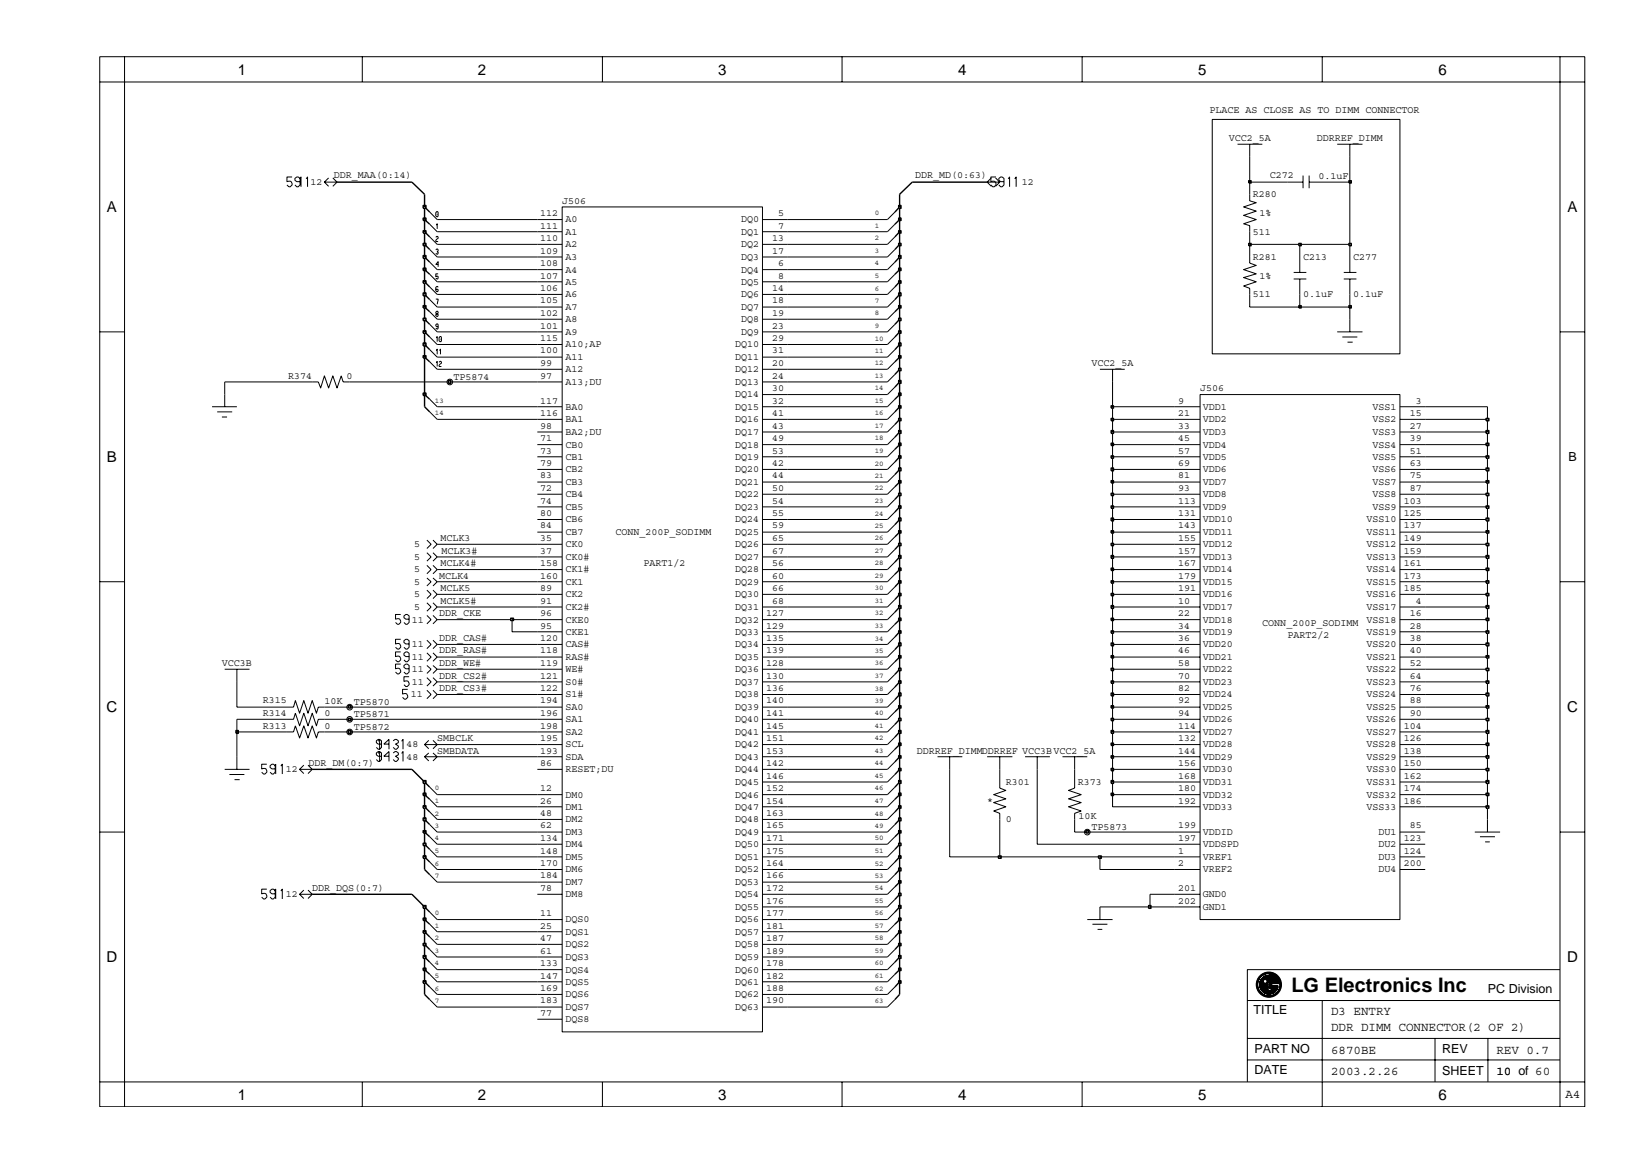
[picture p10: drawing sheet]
<svg xmlns="http://www.w3.org/2000/svg" width="297mm" height="210mm" viewBox="0 0 297 210" stroke-linecap="round" stroke-linejoin="round" font-family="sans-serif">
<defs><g id="words">
<text font-size="3.6" x="233.6" y="179.6">LG Electronics Inc</text>
<g font-size="2.7">
<text x="43" y="13.5">1</text>
<text x="86.5" y="13.5">2</text>
<text x="129.9" y="13.5">3</text>
<text x="173.3" y="13.5">4</text>
<text x="216.8" y="13.5">5</text>
<text x="260.2" y="13.5">6</text>
<text x="19.3" y="38.4">A</text>
<text x="283.6" y="38.4">A</text>
<text x="19.3" y="83.6">B</text>
<text x="19.3" y="128.9">C</text>
<text x="283.5" y="128.9">C</text>
<text x="19.3" y="174.1">D</text>
<text x="283.5" y="174.1">D</text>
<text x="43" y="199">1</text>
<text x="86.5" y="199">2</text>
<text x="129.9" y="199">3</text>
<text x="173.3" y="199">4</text>
<text x="216.8" y="199">5</text>
<text x="260.2" y="199">6</text>
</g>
<g font-size="2.3">
<text x="283.7" y="83.5">B</text>
<text x="269.2" y="179.6">PC Division</text>
<text x="226.7" y="183.5">TITLE</text>
<text x="240.8" y="183.6">D3 ENTRY</text>
<text x="226.9" y="190.5">PART NO</text>
<text x="240.8" y="186.6">DDR DIMM CONNECTOR(2 OF 2)</text>
<text x="240.8" y="190.7">6870BE</text>
<text x="260.9" y="190.5">REV</text>
<text x="270.7" y="190.7">REV 0.7</text>
<text x="226.9" y="194.3">DATE</text>
<text x="240.8" y="194.6">2003.2.26</text>
<text x="260.9" y="194.5">SHEET</text>
<text x="270.7" y="194.6">10 of 60</text>
<text x="283.2" y="198.7">A4</text>
</g>
<g font-size="1.8">
<text x="218.8" y="20.5">PLACE AS CLOSE AS TO DIMM CONNECTOR</text>
<text x="222.3" y="25.5">VCC2_5A</text>
<text x="238.2" y="25.5">DDRREF_DIMM</text>
<text x="56.2" y="33.5">12</text>
<text x="60.4" y="32.3">DDR_MAA(0:14)</text>
<text x="165.5" y="32.3">DDR_MD(0:63)</text>
<text x="184.8" y="33.5">12</text>
<text x="226.7" y="35.7">R280</text>
<text x="229.7" y="32.3">C272</text>
<text x="238.5" y="32.4">0.1uF</text>
<text x="97.7" y="39.1">112</text>
<text x="97.7" y="41.3">111</text>
<text x="101.7" y="36.8">J506</text>
<text x="102.3" y="40.2">A0</text>
<text x="134.1" y="40.2">DQ0</text>
<text x="140.7" y="39.1">5</text>
<text x="140.7" y="41.3">7</text>
<text x="227.8" y="39.1">1%</text>
<text x="97.7" y="43.6">110</text>
<text x="97.7" y="45.9">109</text>
<text x="102.3" y="42.4">A1</text>
<text x="102.3" y="44.7">A2</text>
<text x="102.3" y="47">A3</text>
<text x="134.1" y="47">DQ3</text>
<text x="134.1" y="42.5">DQ1</text>
<text x="134.1" y="44.7">DQ2</text>
<text x="139.7" y="45.9">17</text>
<text x="139.7" y="43.6">13</text>
<text x="226.7" y="47">R281</text>
<text x="226.7" y="42.5">511</text>
<text x="235.7" y="47">C213</text>
<text x="244.8" y="47">C277</text>
<text x="97.7" y="48.1">108</text>
<text x="97.7" y="50.4">107</text>
<text x="97.7" y="52.7">106</text>
<text x="102.3" y="53.8">A6</text>
<text x="102.3" y="49.3">A4</text>
<text x="102.3" y="51.5">A5</text>
<text x="134.1" y="53.8">DQ6</text>
<text x="134.1" y="49.3">DQ4</text>
<text x="134.1" y="51.5">DQ5</text>
<text x="139.7" y="52.7">14</text>
<text x="140.7" y="48.1">6</text>
<text x="140.7" y="50.4">8</text>
<text x="226.7" y="53.7">511</text>
<text x="227.8" y="50.4">1%</text>
<text x="235.7" y="53.7">0.1uF</text>
<text x="244.8" y="53.7">0.1uF</text>
<text x="97.7" y="54.9">105</text>
<text x="97.7" y="57.2">102</text>
<text x="97.7" y="59.5">101</text>
<text x="102.3" y="56.1">A7</text>
<text x="102.3" y="58.3">A8</text>
<text x="134.1" y="56.1">DQ7</text>
<text x="134.1" y="58.3">DQ8</text>
<text x="139.7" y="59.5">23</text>
<text x="139.7" y="54.9">18</text>
<text x="139.7" y="57.2">19</text>
<text x="97.7" y="61.8">115</text>
<text x="97.7" y="64">100</text>
<text x="102.3" y="60.6">A9</text>
<text x="102.3" y="62.9">A10;AP</text>
<text x="102.3" y="65.1">A11</text>
<text x="133" y="62.9">DQ10</text>
<text x="133" y="65.1">DQ11</text>
<text x="134.1" y="60.6">DQ9</text>
<text x="139.7" y="61.8">29</text>
<text x="139.7" y="64">31</text>
<text x="52.1" y="68.5">R374</text>
<text x="62.7" y="68.5">0</text>
<text x="82.1" y="68.8">TP5874</text>
<text x="97.7" y="66.2">99</text>
<text x="97.7" y="68.5">97</text>
<text x="102.3" y="67.3">A12</text>
<text x="102.3" y="69.6">A13;DU</text>
<text x="133" y="67.3">DQ12</text>
<text x="133" y="69.6">DQ13</text>
<text x="133" y="71.9">DQ14</text>
<text x="139.7" y="66.2">20</text>
<text x="139.7" y="68.5">24</text>
<text x="139.7" y="70.7">30</text>
<text x="197.5" y="66.2">VCC2_5A</text>
<text x="217.1" y="70.8">J506</text>
<text x="97.7" y="73">117</text>
<text x="97.7" y="75.3">116</text>
<text x="97.7" y="77.6">98</text>
<text x="102.3" y="74.1">BA0</text>
<text x="102.3" y="76.4">BA1</text>
<text x="133" y="74.1">DQ15</text>
<text x="133" y="76.4">DQ16</text>
<text x="139.7" y="73">32</text>
<text x="139.7" y="75.3">41</text>
<text x="139.7" y="77.6">43</text>
<text x="213.1" y="77.6">33</text>
<text x="213.1" y="73">9</text>
<text x="213.1" y="75.3">21</text>
<text x="217.6" y="74.1">VDD1</text>
<text x="217.6" y="76.4">VDD2</text>
<text x="248.3" y="76.4">VSS2</text>
<text x="248.3" y="74.1">VSS1</text>
<text x="255.1" y="75.3">15</text>
<text x="255.1" y="77.6">27</text>
<text x="256.1" y="73">3</text>
<text x="97.7" y="79.8">71</text>
<text x="97.7" y="82.1">73</text>
<text x="102.3" y="78.7">BA2;DU</text>
<text x="102.3" y="81">CB0</text>
<text x="102.3" y="83.2">CB1</text>
<text x="133" y="78.7">DQ17</text>
<text x="133" y="81">DQ18</text>
<text x="133" y="83.2">DQ19</text>
<text x="139.7" y="79.8">49</text>
<text x="139.7" y="82.1">53</text>
<text x="213.1" y="79.8">45</text>
<text x="213.1" y="82.1">57</text>
<text x="217.6" y="78.7">VDD3</text>
<text x="217.6" y="81">VDD4</text>
<text x="217.6" y="83.2">VDD5</text>
<text x="248.3" y="81">VSS4</text>
<text x="248.3" y="83.2">VSS5</text>
<text x="248.3" y="78.7">VSS3</text>
<text x="255.1" y="79.8">39</text>
<text x="255.1" y="82.1">51</text>
<text x="97.7" y="84.4">79</text>
<text x="97.7" y="86.6">83</text>
<text x="97.7" y="88.8">72</text>
<text x="102.3" y="85.5">CB2</text>
<text x="102.3" y="87.7">CB3</text>
<text x="102.3" y="89.9">CB4</text>
<text x="133" y="90">DQ22</text>
<text x="133" y="85.5">DQ20</text>
<text x="133" y="87.7">DQ21</text>
<text x="139.7" y="84.4">42</text>
<text x="139.7" y="86.6">44</text>
<text x="139.7" y="88.8">50</text>
<text x="213.1" y="84.4">69</text>
<text x="213.1" y="86.6">81</text>
<text x="213.1" y="88.8">93</text>
<text x="217.6" y="85.5">VDD6</text>
<text x="217.6" y="87.7">VDD7</text>
<text x="217.6" y="89.9">VDD8</text>
<text x="248.3" y="85.5">VSS6</text>
<text x="248.3" y="87.7">VSS7</text>
<text x="248.3" y="90">VSS8</text>
<text x="255.1" y="84.4">63</text>
<text x="255.1" y="86.6">75</text>
<text x="255.1" y="88.8">87</text>
<text x="97.7" y="91.1">74</text>
<text x="97.7" y="93.4">80</text>
<text x="97.7" y="95.6">84</text>
<text x="102.3" y="92.2">CB5</text>
<text x="102.3" y="94.5">CB6</text>
<text x="133" y="92.2">DQ23</text>
<text x="133" y="94.5">DQ24</text>
<text x="139.7" y="91.1">54</text>
<text x="139.7" y="93.4">55</text>
<text x="139.7" y="95.6">59</text>
<text x="213.1" y="91.1">113</text>
<text x="213.1" y="93.4">131</text>
<text x="213.1" y="95.6">143</text>
<text x="217.6" y="92.2">VDD9</text>
<text x="217.6" y="94.5">VDD10</text>
<text x="247.2" y="94.5">VSS10</text>
<text x="248.3" y="92.2">VSS9</text>
<text x="254" y="91.1">103</text>
<text x="254" y="93.4">125</text>
<text x="254" y="95.6">137</text>
<text x="74.9" y="99">5</text>
<text x="74.9" y="101.3">5</text>
<text x="79.7" y="97.9">MCLK3</text>
<text x="79.9" y="100.2">MCLK3#</text>
<text x="97.7" y="100.2">37</text>
<text x="97.7" y="97.9">35</text>
<text x="102.3" y="99">CK0</text>
<text x="102.3" y="101.3">CK0#</text>
<text x="102.3" y="96.8">CB7</text>
<text x="111.3" y="96.8">CONN_200P_SODIMM</text>
<text x="133" y="96.8">DQ25</text>
<text x="133" y="99">DQ26</text>
<text x="133" y="101.3">DQ27</text>
<text x="139.7" y="97.9">65</text>
<text x="139.7" y="100.2">67</text>
<text x="213.1" y="97.9">155</text>
<text x="213.1" y="100.2">157</text>
<text x="217.6" y="96.8">VDD11</text>
<text x="217.6" y="99">VDD12</text>
<text x="217.6" y="101.3">VDD13</text>
<text x="247.2" y="96.8">VSS11</text>
<text x="247.2" y="99">VSS12</text>
<text x="247.2" y="101.3">VSS13</text>
<text x="254" y="97.9">149</text>
<text x="254" y="100.2">159</text>
<text x="74.9" y="103.6">5</text>
<text x="74.9" y="105.8">5</text>
<text x="79.4" y="104.7">MCLK4</text>
<text x="79.7" y="102.4">MCLK4#</text>
<text x="79.7" y="107">MCLK5</text>
<text x="97.7" y="104.7">160</text>
<text x="97.7" y="102.4">158</text>
<text x="97.7" y="107">89</text>
<text x="102.3" y="105.8">CK1</text>
<text x="102.3" y="103.6">CK1#</text>
<text x="116.4" y="102.5">PART1/2</text>
<text x="133" y="103.6">DQ28</text>
<text x="133" y="105.8">DQ29</text>
<text x="139.7" y="102.4">56</text>
<text x="139.7" y="104.7">60</text>
<text x="139.7" y="107">66</text>
<text x="213.1" y="102.4">167</text>
<text x="213.1" y="104.7">179</text>
<text x="213.1" y="107">191</text>
<text x="217.6" y="103.6">VDD14</text>
<text x="217.6" y="105.8">VDD15</text>
<text x="247.2" y="103.6">VSS14</text>
<text x="247.2" y="105.8">VSS15</text>
<text x="254" y="102.4">161</text>
<text x="254" y="104.7">173</text>
<text x="254" y="107">185</text>
<text x="74.5" y="112.6">11</text>
<text x="74.9" y="108.1">5</text>
<text x="74.9" y="110.4">5</text>
<text x="79.4" y="111.5">DDR_CKE</text>
<text x="79.7" y="109.3">MCLK5#</text>
<text x="97.7" y="109.3">91</text>
<text x="97.7" y="111.5">96</text>
<text x="97.7" y="113.7">95</text>
<text x="102.3" y="108.1">CK2</text>
<text x="102.3" y="110.4">CK2#</text>
<text x="102.3" y="112.6">CKE0</text>
<text x="133" y="108.1">DQ30</text>
<text x="133" y="110.4">DQ31</text>
<text x="133" y="112.6">DQ32</text>
<text x="138.6" y="111.5">127</text>
<text x="138.6" y="113.7">129</text>
<text x="139.7" y="109.3">68</text>
<text x="213.1" y="109.3">10</text>
<text x="213.1" y="111.5">22</text>
<text x="213.1" y="113.7">34</text>
<text x="217.6" y="108.1">VDD16</text>
<text x="217.6" y="110.4">VDD17</text>
<text x="217.6" y="112.6">VDD18</text>
<text x="228.4" y="113.2">CONN_200P_SODIMM</text>
<text x="247.2" y="110.4">VSS17</text>
<text x="247.2" y="112.6">VSS18</text>
<text x="247.2" y="108.1">VSS16</text>
<text x="255.1" y="111.5">16</text>
<text x="255.1" y="113.7">28</text>
<text x="256.1" y="109.3">4</text>
<text x="74.5" y="117.1">11</text>
<text x="74.5" y="119.4">11</text>
<text x="79.4" y="116">DDR_CAS#</text>
<text x="79.4" y="118.2">DDR_RAS#</text>
<text x="97.7" y="118.2">118</text>
<text x="97.7" y="116">120</text>
<text x="102.3" y="119.4">RAS#</text>
<text x="102.3" y="114.8">CKE1</text>
<text x="102.3" y="117.1">CAS#</text>
<text x="133" y="114.8">DQ33</text>
<text x="133" y="117.1">DQ34</text>
<text x="133" y="119.4">DQ35</text>
<text x="138.6" y="116">135</text>
<text x="138.6" y="118.2">139</text>
<text x="213.1" y="118.2">46</text>
<text x="213.1" y="116">36</text>
<text x="217.6" y="119.4">VDD21</text>
<text x="217.6" y="114.8">VDD19</text>
<text x="217.6" y="117.1">VDD20</text>
<text x="232.9" y="115.5">PART2/2</text>
<text x="247.2" y="114.8">VSS19</text>
<text x="247.2" y="117.1">VSS20</text>
<text x="247.2" y="119.4">VSS21</text>
<text x="255.1" y="116">38</text>
<text x="255.1" y="118.2">40</text>
<text x="40.1" y="120.5">VCC3B</text>
<text x="74.5" y="121.6">11</text>
<text x="74.5" y="123.9">11</text>
<text x="79.4" y="120.5">DDR_WE#</text>
<text x="79.4" y="125.1">DDR_CS3#</text>
<text x="79.4" y="122.8">DDR_CS2#</text>
<text x="97.7" y="120.5">119</text>
<text x="97.7" y="122.8">121</text>
<text x="97.7" y="125.1">122</text>
<text x="102.3" y="121.6">WE#</text>
<text x="102.3" y="123.9">S0#</text>
<text x="133" y="121.6">DQ36</text>
<text x="133" y="123.9">DQ37</text>
<text x="138.6" y="122.8">130</text>
<text x="138.6" y="125.1">136</text>
<text x="138.6" y="120.5">128</text>
<text x="213.1" y="120.5">58</text>
<text x="213.1" y="122.8">70</text>
<text x="213.1" y="125.1">82</text>
<text x="217.6" y="121.6">VDD22</text>
<text x="217.6" y="123.9">VDD23</text>
<text x="247.2" y="121.6">VSS22</text>
<text x="247.2" y="123.9">VSS23</text>
<text x="255.1" y="120.5">52</text>
<text x="255.1" y="122.8">64</text>
<text x="255.1" y="125.1">76</text>
<text x="47.6" y="131.9">R313</text>
<text x="47.6" y="127.3">R315</text>
<text x="47.6" y="129.6">R314</text>
<text x="58.7" y="131.8">0</text>
<text x="58.7" y="127.4">10K</text>
<text x="58.7" y="129.6">0</text>
<text x="64" y="127.5">TP5870</text>
<text x="64" y="129.8">TP5871</text>
<text x="74.3" y="126.2">11</text>
<text x="97.7" y="127.3">194</text>
<text x="97.7" y="129.6">196</text>
<text x="97.7" y="131.9">198</text>
<text x="102.3" y="126.2">S1#</text>
<text x="102.3" y="128.5">SA0</text>
<text x="102.3" y="130.7">SA1</text>
<text x="133" y="126.2">DQ38</text>
<text x="133" y="128.5">DQ39</text>
<text x="133" y="130.7">DQ40</text>
<text x="138.6" y="127.3">140</text>
<text x="138.6" y="129.6">141</text>
<text x="138.6" y="131.9">145</text>
<text x="213.1" y="127.3">92</text>
<text x="213.1" y="129.6">94</text>
<text x="213.1" y="131.9">114</text>
<text x="217.6" y="126.2">VDD24</text>
<text x="217.6" y="128.5">VDD25</text>
<text x="217.6" y="130.7">VDD26</text>
<text x="247.2" y="126.2">VSS24</text>
<text x="247.2" y="128.5">VSS25</text>
<text x="247.2" y="130.7">VSS26</text>
<text x="254" y="131.9">104</text>
<text x="255.1" y="127.3">88</text>
<text x="255.1" y="129.6">90</text>
<text x="64" y="132.1">TP5872</text>
<text x="73.5" y="135.2">48</text>
<text x="73.5" y="137.4">48</text>
<text x="79.1" y="134.1">SMBCLK</text>
<text x="79.1" y="136.3">SMBDATA</text>
<text x="97.7" y="134.1">195</text>
<text x="97.7" y="136.3">193</text>
<text x="102.3" y="133">SA2</text>
<text x="102.3" y="135.2">SCL</text>
<text x="102.3" y="137.4">SDA</text>
<text x="133" y="133">DQ41</text>
<text x="133" y="135.2">DQ42</text>
<text x="133" y="137.4">DQ43</text>
<text x="138.6" y="134.1">151</text>
<text x="138.6" y="136.3">153</text>
<text x="165.8" y="136.3">DDRREF_DIMMDDRREF VCC3BVCC2_5A</text>
<text x="213.1" y="134.1">132</text>
<text x="213.1" y="136.3">144</text>
<text x="217.6" y="133">VDD27</text>
<text x="217.6" y="135.2">VDD28</text>
<text x="217.6" y="137.4">VDD29</text>
<text x="247.2" y="133">VSS27</text>
<text x="247.2" y="135.2">VSS28</text>
<text x="247.2" y="137.4">VSS29</text>
<text x="254" y="134.1">126</text>
<text x="254" y="136.3">138</text>
<text x="51.7" y="139.7">12</text>
<text x="55.8" y="138.6">DDR_DM(0:7)</text>
<text x="97.7" y="138.6">86</text>
<text x="97.7" y="143.1">12</text>
<text x="102.3" y="139.7">RESET;DU</text>
<text x="133" y="139.7">DQ44</text>
<text x="133" y="142">DQ45</text>
<text x="138.6" y="138.6">142</text>
<text x="138.6" y="140.9">146</text>
<text x="138.6" y="143.1">152</text>
<text x="182" y="142">R301</text>
<text x="195" y="142">R373</text>
<text x="213.1" y="138.6">156</text>
<text x="213.1" y="140.9">168</text>
<text x="213.1" y="143.1">180</text>
<text x="217.6" y="139.7">VDD30</text>
<text x="217.6" y="142">VDD31</text>
<text x="247.2" y="142">VSS31</text>
<text x="247.2" y="139.7">VSS30</text>
<text x="254" y="140.9">162</text>
<text x="254" y="143.1">174</text>
<text x="254" y="138.6">150</text>
<text x="97.7" y="145.4">26</text>
<text x="97.7" y="147.7">48</text>
<text x="97.7" y="149.9">62</text>
<text x="102.3" y="144.3">DM0</text>
<text x="102.3" y="146.5">DM1</text>
<text x="102.3" y="148.8">DM2</text>
<text x="133" y="144.3">DQ46</text>
<text x="133" y="146.5">DQ47</text>
<text x="133" y="148.8">DQ48</text>
<text x="138.6" y="145.4">154</text>
<text x="138.6" y="147.7">163</text>
<text x="138.6" y="149.9">165</text>
<text x="178.6" y="145.5">*</text>
<text x="182" y="148.7">0</text>
<text x="195.1" y="148.2">10K</text>
<text x="213.1" y="149.9">199</text>
<text x="213.1" y="145.4">192</text>
<text x="217.6" y="144.3">VDD32</text>
<text x="217.6" y="146.5">VDD33</text>
<text x="247.2" y="144.3">VSS32</text>
<text x="247.2" y="146.5">VSS33</text>
<text x="254" y="145.4">186</text>
<text x="255.1" y="149.9">85</text>
<text x="97.7" y="152.2">134</text>
<text x="97.7" y="154.5">148</text>
<text x="102.3" y="151.1">DM3</text>
<text x="102.3" y="153.3">DM4</text>
<text x="102.3" y="155.6">DM5</text>
<text x="133" y="155.6">DQ51</text>
<text x="133" y="151.1">DQ49</text>
<text x="133" y="153.3">DQ50</text>
<text x="138.6" y="152.2">171</text>
<text x="138.6" y="154.5">175</text>
<text x="197.5" y="150.1">TP5873</text>
<text x="213.1" y="152.2">197</text>
<text x="213.1" y="154.5">1</text>
<text x="217.6" y="151.1">VDDID</text>
<text x="217.6" y="153.3">VDDSPD</text>
<text x="217.6" y="155.6">VREF1</text>
<text x="249.4" y="151.1">DU1</text>
<text x="249.4" y="153.3">DU2</text>
<text x="249.4" y="155.6">DU3</text>
<text x="254" y="152.2">123</text>
<text x="254" y="154.5">124</text>
<text x="56.5" y="161.3">DDR_DQS(0:7)</text>
<text x="97.7" y="156.8">170</text>
<text x="97.7" y="159">184</text>
<text x="97.7" y="161.2">78</text>
<text x="102.3" y="157.9">DM6</text>
<text x="102.3" y="160.1">DM7</text>
<text x="133" y="157.9">DQ52</text>
<text x="133" y="160.1">DQ53</text>
<text x="138.6" y="156.8">164</text>
<text x="138.6" y="159">166</text>
<text x="138.6" y="161.2">172</text>
<text x="213.1" y="156.8">2</text>
<text x="213.1" y="161.2">201</text>
<text x="217.6" y="157.9">VREF2</text>
<text x="249.4" y="157.9">DU4</text>
<text x="254" y="156.8">200</text>
<text x="51.7" y="162.3">12</text>
<text x="97.7" y="165.7">11</text>
<text x="102.3" y="166.9">DQS0</text>
<text x="102.3" y="162.3">DM8</text>
<text x="133" y="162.3">DQ54</text>
<text x="133" y="164.6">DQ55</text>
<text x="133" y="166.9">DQ56</text>
<text x="138.6" y="163.5">176</text>
<text x="138.6" y="165.7">177</text>
<text x="213.1" y="163.5">202</text>
<text x="217.6" y="162.3">GND0</text>
<text x="217.6" y="164.6">GND1</text>
<text x="97.7" y="168">25</text>
<text x="97.7" y="170.3">47</text>
<text x="97.7" y="172.6">61</text>
<text x="102.3" y="169.1">DQS1</text>
<text x="102.3" y="171.4">DQS2</text>
<text x="102.3" y="173.7">DQS3</text>
<text x="133" y="169.1">DQ57</text>
<text x="133" y="171.4">DQ58</text>
<text x="133" y="173.7">DQ59</text>
<text x="138.6" y="168">181</text>
<text x="138.6" y="170.3">187</text>
<text x="138.6" y="172.6">189</text>
<text x="97.7" y="174.8">133</text>
<text x="97.7" y="177.1">147</text>
<text x="97.7" y="179.4">169</text>
<text x="102.3" y="176">DQS4</text>
<text x="102.3" y="178.2">DQS5</text>
<text x="133" y="176">DQ60</text>
<text x="133" y="178.2">DQ61</text>
<text x="138.6" y="174.8">178</text>
<text x="138.6" y="177.1">182</text>
<text x="138.6" y="179.4">188</text>
<text x="97.7" y="181.6">183</text>
<text x="97.7" y="183.8">77</text>
<text x="102.3" y="180.5">DQS6</text>
<text x="102.3" y="182.7">DQS7</text>
<text x="102.3" y="184.9">DQS8</text>
<text x="133" y="180.5">DQ62</text>
<text x="133" y="182.7">DQ63</text>
<text x="138.6" y="181.6">190</text>
</g>
<g font-size="1.4">
<text x="158.3" y="41.2">1</text>
<text x="158.3" y="38.9">0</text>
<text x="158.3" y="48">4</text>
<text x="158.3" y="45.8">3</text>
<text x="158.3" y="43.5">2</text>
<text x="158.3" y="50.3">5</text>
<text x="158.3" y="52.6">6</text>
<text x="158.3" y="59.3">9</text>
<text x="158.3" y="54.8">7</text>
<text x="158.3" y="57.1">8</text>
<text x="158.3" y="63.8">11</text>
<text x="158.3" y="61.6">10</text>
<text x="158.3" y="70.6">14</text>
<text x="158.3" y="68.4">13</text>
<text x="158.3" y="66.1">12</text>
<text x="78.7" y="75.2">14</text>
<text x="78.7" y="72.9">13</text>
<text x="158.3" y="75.2">16</text>
<text x="158.3" y="77.5">17</text>
<text x="158.3" y="72.9">15</text>
<text x="158.3" y="81.9">19</text>
<text x="158.3" y="79.7">18</text>
<text x="158.3" y="86.4">21</text>
<text x="158.3" y="88.7">22</text>
<text x="158.3" y="84.2">20</text>
<text x="158.3" y="95.5">25</text>
<text x="158.3" y="93.3">24</text>
<text x="158.3" y="91">23</text>
<text x="158.3" y="100.1">27</text>
<text x="158.3" y="97.8">26</text>
<text x="158.3" y="104.6">29</text>
<text x="158.3" y="102.3">28</text>
<text x="158.3" y="106.8">30</text>
<text x="158.3" y="113.6">33</text>
<text x="158.3" y="109.1">31</text>
<text x="158.3" y="111.3">32</text>
<text x="158.3" y="118.1">35</text>
<text x="158.3" y="115.9">34</text>
<text x="158.3" y="122.7">37</text>
<text x="158.3" y="125">38</text>
<text x="158.3" y="120.4">36</text>
<text x="158.3" y="127.2">39</text>
<text x="158.3" y="131.7">41</text>
<text x="158.3" y="129.4">40</text>
<text x="158.3" y="133.9">42</text>
<text x="158.3" y="136.2">43</text>
<text x="78.7" y="143">0</text>
<text x="158.3" y="138.5">44</text>
<text x="158.3" y="140.8">45</text>
<text x="158.3" y="143">46</text>
<text x="78.7" y="145.3">1</text>
<text x="78.7" y="149.8">3</text>
<text x="78.7" y="147.6">2</text>
<text x="158.3" y="145.3">47</text>
<text x="158.3" y="149.8">49</text>
<text x="158.3" y="147.6">48</text>
<text x="78.7" y="154.3">5</text>
<text x="78.7" y="152.1">4</text>
<text x="158.3" y="154.3">51</text>
<text x="158.3" y="152.1">50</text>
<text x="78.7" y="156.6">6</text>
<text x="78.7" y="158.8">7</text>
<text x="158.3" y="156.6">52</text>
<text x="158.3" y="161.1">54</text>
<text x="158.3" y="158.8">53</text>
<text x="78.7" y="165.6">0</text>
<text x="78.7" y="167.9">1</text>
<text x="158.3" y="165.6">56</text>
<text x="158.3" y="163.4">55</text>
<text x="158.3" y="167.9">57</text>
<text x="78.7" y="170.2">2</text>
<text x="78.7" y="172.5">3</text>
<text x="158.3" y="170.2">58</text>
<text x="158.3" y="172.5">59</text>
<text x="78.7" y="174.7">4</text>
<text x="78.7" y="179.2">6</text>
<text x="78.7" y="176.9">5</text>
<text x="158.3" y="174.7">60</text>
<text x="158.3" y="179.2">62</text>
<text x="158.3" y="176.9">61</text>
<text x="78.7" y="181.4">7</text>
<text x="158.3" y="181.4">63</text>
</g>
</g></defs>
<g fill="none" stroke="#000" stroke-width=".25">
<path d="M76.8 39.7l.9 .9M76.8 37.4l.9 1M162.7 39.7l-.8 .9M162.7 37.4l-.8 1M76.8 48.8l.9 .8M76.8 57.8l.9 .9M76.8 53.3l.9 .9M76.8 44.2l.9 .9M76.8 55.6l.9 .8M76.8 46.5l.9 .9M76.8 41.9l.9 1M76.8 51l.9 .9"/>
<path d="M162.7 53.3l-.8 .9M162.7 48.8l-.8 .8M162.7 44.2l-.8 .9M162.7 57.8l-.8 .9M162.7 46.5l-.8 .9M162.7 41.9l-.8 1M162.7 51l-.8 .9M162.7 55.6l-.8 .8M76.8 62.3l.9 1M76.8 73.6l.9 .9M76.8 71.4l.9 .8M76.8 60l.9 1"/>
<path d="M76.8 64.6l.9 .9M162.7 73.6l-.8 .9M162.7 69.1l-.8 .9M162.7 66.8l-.8 1M162.7 62.3l-.8 1M162.7 78.2l-.8 .9M162.7 60l-.8 1M162.7 64.6l-.8 .9M162.7 75.9l-.8 .9M162.7 71.4l-.8 .8M162.7 84.9l-.8 1M162.7 80.5l-.8 .8"/>
<path d="M162.7 98.5l-.8 .9M162.7 91.7l-.8 .9M162.7 87.2l-.8 .9M162.7 94l-.8 .9M162.7 96.3l-.8 .8M162.7 89.4l-.8 1M162.7 82.7l-.8 .9M162.7 103.1l-.8 .8M162.7 116.6l-.8 .9M162.7 112.1l-.8 .9M162.7 105.3l-.8 .9M162.7 107.5l-.8 1"/>
<path d="M162.7 100.8l-.8 .9M162.7 109.8l-.8 1M162.7 118.9l-.8 .8M162.7 114.3l-.8 1M162.7 130.2l-.8 .9M162.7 125.7l-.8 .9M162.7 132.4l-.8 1M162.7 136.9l-.8 1M162.7 121.1l-.8 .9M162.7 139.2l-.8 .9M162.7 123.4l-.8 .9M162.7 128l-.8 .8"/>
<path d="M162.7 134.7l-.8 .9M76.8 152.8l.9 .9M76.8 143.8l.9 .8M76.8 148.3l.9 .9M76.8 155l.9 1M76.8 150.6l.9 .8M76.8 157.3l.9 1M76.8 146l.9 .9M76.8 141.5l.9 .9M162.7 155l-.8 1M162.7 159.6l-.8 .9M162.7 150.6l-.8 .8"/>
<path d="M162.7 152.8l-.8 .9M162.7 148.3l-.8 .9M162.7 143.8l-.8 .8M162.7 157.3l-.8 1M162.7 146l-.8 .9M162.7 141.5l-.8 .9M76.8 173.2l.9 .9M76.8 166.4l.9 .8M76.8 168.6l.9 .9M76.8 164.1l.9 .9M76.8 170.9l.9 .9M76.8 175.4l.9 .9"/>
<path d="M77.7 178.6l-.9-1v2.3l.9 1M161.9 178.6l.8-1v2.3l-.8 1M162.7 164.1l-.8 .9M162.7 168.6l-.8 .9M162.7 173.2l-.8 .9M162.7 170.9l-.8 .9M162.7 166.4l-.8 .8M162.7 175.4l-.8 .9M162.7 161.8l-.8 .9"/>
</g>
<g fill="none" stroke="#000" stroke-width=".18">
<path d="M59.4 33.7l-.7-.7h2.3l-.8 .7M59.4 32.2l-.7 .8M60.2 32.2l.8 .8M77.7 38.4l1.4 1.3M97.2 39.7h4.5M101.7 37.4h36.2v149.3h-36.2zM137.9 39.7h4.5M161.9 38.4l-1.4 1.3M179.3 33.7l-.7-.7h2.3l-.8 .7M179.3 32.2l-.7 .8M180.1 32.2l.8 .8M223.9 26.1h4.5"/>
<path d="M226.1 35.2v1.1l1.2 .4-2.3 .7 2.3 .8-2.3 .8 2.3 .7-2.3 .8 1.1 .3v1.1M226.1 26.1v2.3M232.9 33h2.8M235.7 31.8v2.3M236.8 33h2.9M236.8 31.8v2.3M241.9 26.1h4.6M244.2 26.1v2.3M77.7 49.6l1.4 1.4M77.7 58.7l1.4 1.3M77.7 40.6l1.4 1.3M77.7 54.2l1.4 1.4"/>
<path d="M77.7 45.1l1.4 1.4M77.7 56.4l1.4 1.4M77.7 47.4l1.4 1.4M77.7 42.9l1.4 1.3M77.7 51.9l1.4 1.4M97.2 57.8h4.5M97.2 41.9h4.5M97.2 44.2h4.5M97.2 46.5h4.5M97.2 48.8h4.5M97.2 51h4.5M97.2 53.3h4.5"/>
<path d="M97.2 55.6h4.5M137.9 57.8h4.5M137.9 41.9h4.5M137.9 44.2h4.5M137.9 46.5h4.5M137.9 48.8h4.5M137.9 51h4.5M137.9 53.3h4.5M137.9 55.6h4.5M161.9 54.2l-1.4 1.4M161.9 49.6l-1.4 1.4M161.9 45.1l-1.4 1.4"/>
<path d="M161.9 58.7l-1.4 1.3M161.9 47.4l-1.4 1.4M161.9 40.6l-1.4 1.3M161.9 42.9l-1.4 1.3M161.9 51.9l-1.4 1.4M161.9 56.4l-1.4 1.4M226.1 46.5v1.1l1.2 .4-2.3 .8 2.3 .7-2.3 .7 2.3 .8-2.3 .8 1.1 .4v1.1M234 49.3h2.3M234 50.5h2.3M235.1 46.5v2.8M235.1 50.5v2.8M243.1 49.3h2.3"/>
<path d="M243.1 50.5h2.3M244.2 46.5v2.8M244.2 50.5v2.8M244.2 57.8v2.2M38.4 73.6h4.5M39.3 74.5h2.7M40.1 75.5h1M40.7 71.4v2.2M56.5 69.1h1.1l.4 1.1 .7-2.2 .7 2.2 .8-2.2 .8 2.2 .7-2.2 .4 1.1h1.2M77.7 63.3l1.4 1.3M77.7 74.5l1.4 1.4M77.7 72.2l1.4 1.4"/>
<path d="M77.7 61l1.4 1.3M77.7 65.5l1.4 1.3M97.2 73.6h4.5M97.2 75.9h4.5M97.2 78.2h4.5M97.2 66.8h4.5M97.2 60h4.5M97.2 64.6h4.5M97.2 62.3h4.5M97.2 69.1h4.5M137.9 73.6h4.5M137.9 75.9h4.5"/>
<path d="M137.9 78.2h4.5M137.9 66.8h4.5M137.9 60h4.5M137.9 64.6h4.5M137.9 71.4h4.5M137.9 62.3h4.5M137.9 69.1h4.5M161.9 74.5l-1.4 1.4M161.9 70l-1.4 1.4M161.9 67.8l-1.4 1.3M161.9 63.3l-1.4 1.3M161.9 79.1l-1.4 1.4"/>
<path d="M161.9 61l-1.4 1.3M161.9 65.5l-1.4 1.3M161.9 76.8l-1.4 1.4M161.9 72.2l-1.4 1.4M199 66.8h4.5M201.3 66.8v2.3M212.5 73.6h4.6M212.5 75.9h4.6M212.5 78.2h4.6M217.1 71.4h36.1v95h-36.1zM241.9 60h4.6M242.8 61h2.7"/>
<path d="M243.8 61.9h.9M253.2 73.6h4.6M253.2 75.9h4.6M253.2 78.2h4.6M77.2 97.7l.8 .8-.8 .7M78.3 97.7l.8 .8-.8 .7M97.2 91.7h4.5M97.2 94h4.5M97.2 98.5h4.5M97.2 96.3h4.5M97.2 80.5h4.5M97.2 82.7h4.5"/>
<path d="M97.2 84.9h4.5M97.2 87.2h4.5M97.2 89.4h4.5M137.9 91.7h4.5M137.9 94h4.5M137.9 98.5h4.5M137.9 96.3h4.5M137.9 80.5h4.5M137.9 82.7h4.5M137.9 84.9h4.5M137.9 87.2h4.5M137.9 89.4h4.5"/>
<path d="M161.9 85.9l-1.4 1.3M161.9 81.3l-1.4 1.4M161.9 99.4l-1.4 1.4M161.9 92.6l-1.4 1.4M161.9 88.1l-1.4 1.3M161.9 94.9l-1.4 1.4M161.9 97.1l-1.4 1.4M161.9 90.4l-1.4 1.3M161.9 83.6l-1.4 1.3M212.5 91.7h4.6M212.5 94h4.6M212.5 98.5h4.6"/>
<path d="M212.5 96.3h4.6M212.5 80.5h4.6M212.5 82.7h4.6M212.5 84.9h4.6M212.5 87.2h4.6M212.5 89.4h4.6M253.2 91.7h4.6M253.2 94h4.6M253.2 98.5h4.6M253.2 96.3h4.6M253.2 80.5h4.6M253.2 82.7h4.6"/>
<path d="M253.2 84.9h4.6M253.2 87.2h4.6M253.2 89.4h4.6M77.2 118.1l.8 .8-.8 .8M77.2 115.8l.8 .8-.8 .8M77.2 102.3l.8 .8-.8 .7M77.2 106.8l.8 .7-.8 .8M77.2 111.4l.8 .7-.8 .8M77.2 100l.8 .8-.8 .7M77.2 104.6l.8 .7-.8 .7M77.2 109.1l.8 .7-.8 .8M78.3 115.8l.8 .8-.8 .8"/>
<path d="M78.3 102.3l.8 .8-.8 .7M78.3 106.8l.8 .7-.8 .8M78.3 111.4l.8 .7-.8 .8M78.3 100l.8 .8-.8 .7M78.3 104.6l.8 .7-.8 .7M78.3 118.1l.8 .8-.8 .8M78.3 109.1l.8 .7-.8 .8M97.2 100.8h4.5M97.2 105.3h4.5M97.2 107.5h4.5M97.2 109.8h4.5M97.2 118.9h4.5"/>
<path d="M97.2 116.6h4.5M97.2 114.3h4.5M97.2 112.1h4.5M97.2 103.1h4.5M137.9 100.8h4.5M137.9 105.3h4.5M137.9 107.5h4.5M137.9 109.8h4.5M137.9 118.9h4.5M137.9 116.6h4.5M137.9 114.3h4.5M137.9 112.1h4.5"/>
<path d="M137.9 103.1h4.5M161.9 103.9l-1.4 1.4M161.9 117.5l-1.4 1.4M161.9 113l-1.4 1.3M161.9 106.2l-1.4 1.3M161.9 108.5l-1.4 1.3M161.9 101.7l-1.4 1.4M161.9 110.8l-1.4 1.3M161.9 119.7l-1.4 1.4M161.9 115.3l-1.4 1.3M212.5 100.8h4.6M212.5 105.3h4.6"/>
<path d="M212.5 107.5h4.6M212.5 109.8h4.6M212.5 118.9h4.6M212.5 116.6h4.6M212.5 114.3h4.6M212.5 112.1h4.6M212.5 103.1h4.6M253.2 100.8h4.6M253.2 105.3h4.6M253.2 107.5h4.6M253.2 109.8h4.6M253.2 118.9h4.6"/>
<path d="M253.2 116.6h4.6M253.2 114.3h4.6M253.2 112.1h4.6M253.2 103.1h4.6M40.7 121.1h4.4M40.7 139.2h4.4M42.9 121.1v2.3M42.9 136.9v2.3M51.9 132.4h1.2l.3-1.1 .8 2.2 .8-2.2 .7 2.2 .8-2.2 .7 2.2 .4-1.1h1.1M51.9 128h1.2l.3-1.2 .8 2.3 .8-2.3 .7 2.3 .8-2.3 .7 2.3 .4-1.1h1.1M51.9 130.2h1.2l.3-1.1 .8 2.2 .8-2.2 .7 2.2 .8-2.2 .7 2.2 .4-1.1h1.1M55 140l-.8-.8h2.3l-.8 .8"/>
<path d="M55 138.4l-.8 .8M55.7 138.4l.8 .8M77.2 122.6l.8 .8-.8 .7M77.2 124.9l.8 .8-.8 .7M77.2 120.4l.8 .7-.8 .8M77.6 135.5l-.8-.8h2.3l-.8 .8M77.6 137.7l-.8-.8h2.3l-.8 .8M77.6 134l-.8 .7M77.6 136.2l-.8 .7M78.3 124.9l.8 .8-.8 .7M78.3 120.4l.8 .7-.8 .8M78.3 122.6l.8 .8-.8 .7"/>
<path d="M78.3 134l.8 .7M78.3 136.2l.8 .7M97.2 134.7h4.5M97.2 136.9h4.5M97.2 132.4h4.5M97.2 130.2h4.5M97.2 121.1h4.5M97.2 128h4.5M97.2 125.7h4.5M97.2 123.4h4.5M97.2 139.2h4.5M137.9 134.7h4.5"/>
<path d="M137.9 136.9h4.5M137.9 132.4h4.5M137.9 130.2h4.5M137.9 121.1h4.5M137.9 128h4.5M137.9 125.7h4.5M137.9 123.4h4.5M137.9 139.2h4.5M161.9 131.1l-1.4 1.3M161.9 126.6l-1.4 1.4M161.9 133.4l-1.4 1.3M161.9 137.9l-1.4 1.3"/>
<path d="M161.9 122l-1.4 1.4M161.9 124.3l-1.4 1.4M161.9 128.8l-1.4 1.4M161.9 135.6l-1.4 1.3M169.6 136.9h4.5M171.8 136.9v2.3M178.6 136.9h4.5M180.9 136.9v2.3M185.4 136.9h4.5M187.6 136.9v2.3M192.2 136.9h4.5M194.4 136.9v2.3"/>
<path d="M212.5 134.7h4.6M212.5 136.9h4.6M212.5 132.4h4.6M212.5 130.2h4.6M212.5 121.1h4.6M212.5 128h4.6M212.5 125.7h4.6M212.5 123.4h4.6M212.5 139.2h4.6M253.2 134.7h4.6M253.2 136.9h4.6M253.2 132.4h4.6"/>
<path d="M253.2 130.2h4.6M253.2 121.1h4.6M253.2 128h4.6M253.2 125.7h4.6M253.2 123.4h4.6M253.2 139.2h4.6M41.5 140.1h2.7M42.4 141.1h1M77.7 153.7l1.4 1.3M77.7 144.6l1.4 1.4M77.7 149.2l1.4 1.4M77.7 156l1.4 1.3"/>
<path d="M77.7 151.4l1.4 1.4M77.7 158.3l1.4 1.3M77.7 146.9l1.4 1.4M77.7 142.4l1.4 1.4M97.2 143.8h4.5M97.2 157.3h4.5M97.2 155h4.5M97.2 152.8h4.5M97.2 150.6h4.5M97.2 146h4.5M97.2 159.6h4.5M97.2 148.3h4.5"/>
<path d="M137.9 143.8h4.5M137.9 141.5h4.5M137.9 157.3h4.5M137.9 155h4.5M137.9 152.8h4.5M137.9 150.6h4.5M137.9 146h4.5M137.9 159.6h4.5M137.9 148.3h4.5M161.9 156l-1.4 1.3M161.9 151.4l-1.4 1.4M161.9 153.7l-1.4 1.3"/>
<path d="M161.9 149.2l-1.4 1.4M161.9 144.6l-1.4 1.4M161.9 140.1l-1.4 1.4M161.9 158.3l-1.4 1.3M161.9 146.9l-1.4 1.4M161.9 142.4l-1.4 1.4M180.9 141.5v1.1l1.1 .4-2.2 .8 2.2 .7-2.2 .7 2.2 .8-2.2 .7 1.1 .5v1.1M194.4 141.5v1.1l-1.1 .4 2.3 .8-2.3 .7 2.3 .7-2.3 .8 2.3 .7-1.2 .5v1.1M212.5 143.8h4.6M212.5 141.5h4.6M212.5 157.3h4.6M212.5 155h4.6"/>
<path d="M212.5 152.8h4.6M212.5 150.6h4.6M212.5 146h4.6M253.2 143.8h4.6M253.2 141.5h4.6M253.2 157.3h4.6M253.2 155h4.6M253.2 152.8h4.6M253.2 150.6h4.6M253.2 146h4.6M266.8 150.6h4.6M267.7 151.4h2.7"/>
<path d="M268.7 152.3h.8M269.1 148.3v2.3M55 162.6l-.8-.8h2.3l-.8 .8M55 161.1l-.8 .7M55.7 161.1l.8 .7M77.7 174.1l1.4 1.3M77.7 178.6l1.4 1.3h22.6M77.7 167.2l1.4 1.4M77.7 169.5l1.4 1.4M77.7 165l1.4 1.4M77.7 171.8l1.4 1.4M77.7 176.3l1.4 1.3"/>
<path d="M97.2 166.4h4.5M97.2 161.8h4.5M97.2 173.2h4.5M97.2 170.9h4.5M97.2 168.6h4.5M97.2 175.4h4.5M97.2 177.6h4.5M137.9 166.4h4.5M137.9 161.8h4.5M137.9 164.1h4.5M137.9 173.2h4.5M137.9 170.9h4.5"/>
<path d="M137.9 168.6h4.5M137.9 175.4h4.5M137.9 177.6h4.5M161.9 165l-1.4 1.4M161.9 169.5l-1.4 1.4M161.9 160.5l-1.4 1.3M161.9 174.1l-1.4 1.3M161.9 178.6l-1.4 1.3h-22.6M161.9 171.8l-1.4 1.4M161.9 167.2l-1.4 1.4M161.9 176.3l-1.4 1.3M161.9 162.7l-1.4 1.4"/>
<path d="M196.7 166.4h4.6M197.6 167.2h2.7M198.6 168.2h.8M199 164.1v2.3M212.5 161.8h4.6M212.5 164.1h4.6M77.7 180.9l1.4 1.3h22.6M97.2 184.4h4.5M161.9 180.9l-1.4 1.3h-22.6"/>
<circle cx="81.4" cy="69.1" r=".51"/>
<circle cx="63.3" cy="128" r=".51"/>
<circle cx="63.3" cy="132.4" r=".51"/>
<circle cx="63.3" cy="130.2" r=".51"/>
<circle cx="196.7" cy="150.6" r=".51"/>
</g>
<path d="M76.5 177.5h.6v.4h-.6z" fill-rule="evenodd" fill="#c2c2c2"/>
<path d="M76.5 177.5h.6v.4h-.6zM76.8 175.4v2.2" fill="none" stroke="#000" stroke-width=".25"/>
<path d="M79.1 177.6h18.1M142.4 177.6h18.1" fill="none" stroke="#000" stroke-width=".18"/>
<path d="M162.6 177.5h.4v.4h-.4z" fill="#c2c2c2"/>
<path d="M162.6 177.5h.4v.4h-.4zM162.7 175.4v2.2" fill="none" stroke="#000" stroke-width=".25"/>
<path d="M76.5 175.2h.6v.4h-.6z" fill-rule="evenodd" fill="#c2c2c2"/>
<path d="M76.5 175.2h.6v.4h-.6zM76.8 173.2v2.2" fill="none" stroke="#000" stroke-width=".25"/>
<path d="M79.1 175.4h18.1M142.4 175.4h18.1" fill="none" stroke="#000" stroke-width=".18"/>
<path d="M162.6 175.2h.4v.4h-.4z" fill="#c2c2c2"/>
<path d="M162.6 175.2h.4v.4h-.4zM162.7 173.2v2.2" fill="none" stroke="#000" stroke-width=".25"/>
<path d="M76.5 172.9h.6v.5h-.6z" fill-rule="evenodd" fill="#c2c2c2"/>
<path d="M76.5 172.9h.6v.5h-.6zM76.8 170.9v2.3" fill="none" stroke="#000" stroke-width=".25"/>
<path d="M79.1 173.2h18.1M142.4 173.2h18.1" fill="none" stroke="#000" stroke-width=".18"/>
<path d="M162.6 172.9h.4v.5h-.4z" fill="#c2c2c2"/>
<path d="M162.6 172.9h.4v.5h-.4zM162.7 170.9v2.3" fill="none" stroke="#000" stroke-width=".25"/>
<path d="M76.5 170.7h.6v.4h-.6z" fill-rule="evenodd" fill="#c2c2c2"/>
<path d="M76.5 170.7h.6v.4h-.6zM76.8 168.6v2.3" fill="none" stroke="#000" stroke-width=".25"/>
<path d="M79.1 170.9h18.1M142.4 170.9h18.1" fill="none" stroke="#000" stroke-width=".18"/>
<path d="M162.6 170.7h.4v.4h-.4z" fill="#c2c2c2"/>
<path d="M162.6 170.7h.4v.4h-.4zM162.7 168.6v2.3" fill="none" stroke="#000" stroke-width=".25"/>
<path d="M76.5 168.4h.6v.4h-.6z" fill-rule="evenodd" fill="#c2c2c2"/>
<path d="M76.5 168.4h.6v.4h-.6zM76.8 166.4v2.2" fill="none" stroke="#000" stroke-width=".25"/>
<path d="M79.1 168.6h18.1M142.4 168.6h18.1" fill="none" stroke="#000" stroke-width=".18"/>
<path d="M162.6 168.4h.4v.4h-.4z" fill="#c2c2c2"/>
<path d="M162.6 168.4h.4v.4h-.4zM162.7 166.4v2.2" fill="none" stroke="#000" stroke-width=".25"/>
<path d="M76.5 166.1h.6v.5h-.6z" fill-rule="evenodd" fill="#c2c2c2"/>
<path d="M76.5 166.1h.6v.5h-.6zM76.8 164.1v2.3" fill="none" stroke="#000" stroke-width=".25"/>
<path d="M79.1 166.4h18.1M142.4 166.4h18.1" fill="none" stroke="#000" stroke-width=".18"/>
<path d="M162.6 166.1h.4v.5h-.4z" fill="#c2c2c2"/>
<path d="M162.6 166.1h.4v.5h-.4zM162.7 164.1v2.3" fill="none" stroke="#000" stroke-width=".25"/>
<path d="M76.5 163.8h.6v.6h-.6z" fill-rule="evenodd" fill="#c2c2c2"/>
<path d="M76.5 163.8h.6v.6h-.6z" fill="none" stroke="#000" stroke-width=".25"/>
<path d="M142.4 164.1h18.1" fill="none" stroke="#000" stroke-width=".18"/>
<path d="M162.6 163.8h.4v.6h-.4z" fill="#c2c2c2"/>
<path d="M162.6 163.8h.4v.6h-.4zM162.7 161.8v2.3" fill="none" stroke="#000" stroke-width=".25"/>
<path d="M199 164.1h9" fill="none" stroke="#000" stroke-width=".18"/>
<path d="M207.8 163.8h.4v.6h-.4z" fill="#c2c2c2"/>
<path d="M56.5 161.8h18M207.8 163.8h.4v.6h-.4z" fill="none" stroke="#000" stroke-width=".25"/>
<path d="M142.4 161.8h18.1M208 161.8v2.3h4.5" fill="none" stroke="#000" stroke-width=".18"/>
<path d="M162.6 161.6h.4v.5h-.4z" fill="#c2c2c2"/>
<path d="M162.7 159.6v2.2M162.6 161.6h.4v.5h-.4z" fill="none" stroke="#000" stroke-width=".25"/>
<path d="M79.1 159.6h18.1M142.4 159.6h18.1M208 161.8h4.5" fill="none" stroke="#000" stroke-width=".18"/>
<path d="M162.6 159.4h.4v.4h-.4z" fill="#c2c2c2"/>
<path d="M76.8 155v2.3M162.6 159.4h.4v.4h-.4zM162.7 157.3v2.3" fill="none" stroke="#000" stroke-width=".25"/>
<path d="M79.1 157.3h18.1M142.4 157.3h18.1" fill="none" stroke="#000" stroke-width=".18"/>
<path d="M162.6 157.1h.4v.5h-.4z" fill="#c2c2c2"/>
<path d="M162.6 157.1h.4v.5h-.4zM162.7 155v2.3" fill="none" stroke="#000" stroke-width=".25"/>
<path d="M199 155v2.3h13.5" fill="none" stroke="#000" stroke-width=".18"/>
<path d="M76.5 154.9h.6v.4h-.6z" fill-rule="evenodd" fill="#c2c2c2"/>
<path d="M76.5 154.9h.6v.4h-.6zM76.8 152.8v2.2" fill="none" stroke="#000" stroke-width=".25"/>
<path d="M79.1 155h18.1M142.4 155h18.1" fill="none" stroke="#000" stroke-width=".18"/>
<path d="M162.6 154.9h.4v.4h-.4z" fill="#c2c2c2"/>
<path d="M162.6 154.9h.4v.4h-.4zM162.7 152.8v2.2" fill="none" stroke="#000" stroke-width=".25"/>
<path d="M171.8 139.2v15.8h9.1" fill="none" stroke="#000" stroke-width=".18"/>
<path d="M180.6 154.9h.5v.4h-.5z" fill="#c2c2c2"/>
<path d="M180.6 154.9h.5v.4h-.5z" fill="none" stroke="#000" stroke-width=".25"/>
<path d="M180.9 148.3v6.7h18.1" fill="none" stroke="#000" stroke-width=".18"/>
<path d="M198.7 154.9h.5v.4h-.5z" fill="#c2c2c2"/>
<path d="M198.7 154.9h.5v.4h-.5z" fill="none" stroke="#000" stroke-width=".25"/>
<path d="M199 155h13.5" fill="none" stroke="#000" stroke-width=".18"/>
<path d="M76.5 152.6h.6v.4h-.6z" fill-rule="evenodd" fill="#c2c2c2"/>
<path d="M76.5 152.6h.6v.4h-.6zM76.8 150.6v2.2" fill="none" stroke="#000" stroke-width=".25"/>
<path d="M79.1 152.8h18.1M142.4 152.8h18.1" fill="none" stroke="#000" stroke-width=".18"/>
<path d="M162.6 152.6h.4v.4h-.4z" fill="#c2c2c2"/>
<path d="M162.6 152.6h.4v.4h-.4zM162.7 150.6v2.2" fill="none" stroke="#000" stroke-width=".25"/>
<path d="M187.6 139.2v13.6h24.9" fill="none" stroke="#000" stroke-width=".18"/>
<path d="M76.5 150.3h.6v.4h-.6z" fill-rule="evenodd" fill="#c2c2c2"/>
<path d="M76.5 150.3h.6v.4h-.6zM76.8 148.3v2.3" fill="none" stroke="#000" stroke-width=".25"/>
<path d="M79.1 150.6h18.1M142.4 150.6h18.1" fill="none" stroke="#000" stroke-width=".18"/>
<path d="M162.6 150.3h.4v.4h-.4z" fill="#c2c2c2"/>
<path d="M162.6 150.3h.4v.4h-.4zM162.7 148.3v2.3" fill="none" stroke="#000" stroke-width=".25"/>
<path d="M194.4 148.3v2.3h2.3" fill="none" stroke="#000" stroke-width=".18"/>
<path d="M196.4 150.3h.5v.4h-.5z" fill-rule="evenodd" fill="#c2c2c2"/>
<path d="M196.4 150.3h.5v.4h-.5z" fill="none" stroke="#000" stroke-width=".25"/>
<path d="M196.7 150.6h15.8" fill="none" stroke="#000" stroke-width=".18"/>
<path d="M76.5 148h.6v.5h-.6z" fill-rule="evenodd" fill="#c2c2c2"/>
<path d="M76.5 148h.6v.5h-.6zM76.8 146v2.3" fill="none" stroke="#000" stroke-width=".25"/>
<path d="M79.1 148.3h18.1M142.4 148.3h18.1" fill="none" stroke="#000" stroke-width=".18"/>
<path d="M162.6 148h.4v.5h-.4z" fill="#c2c2c2"/>
<path d="M162.6 148h.4v.5h-.4zM162.7 146v2.3" fill="none" stroke="#000" stroke-width=".25"/>
<path d="M269.1 146v2.3" fill="none" stroke="#000" stroke-width=".18"/>
<path d="M76.5 145.8h.6v.4h-.6z" fill-rule="evenodd" fill="#c2c2c2"/>
<path d="M76.5 145.8h.6v.4h-.6zM76.8 143.8v2.2" fill="none" stroke="#000" stroke-width=".25"/>
<path d="M79.1 146h18.1M142.4 146h18.1" fill="none" stroke="#000" stroke-width=".18"/>
<path d="M162.6 145.8h.4v.4h-.4z" fill="#c2c2c2"/>
<path d="M162.6 145.8h.4v.4h-.4zM162.7 143.8v2.2" fill="none" stroke="#000" stroke-width=".25"/>
<path d="M201.3 143.8v2.2h11.2M257.8 146h11.3" fill="none" stroke="#000" stroke-width=".18"/>
<path d="M268.8 145.8h.5v.4h-.5z" fill-rule="evenodd" fill="#c2c2c2"/>
<path d="M268.8 145.8h.5v.4h-.5z" fill="none" stroke="#000" stroke-width=".25"/>
<path d="M269.1 143.8v2.2" fill="none" stroke="#000" stroke-width=".18"/>
<path d="M76.5 143.5h.6v.5h-.6z" fill-rule="evenodd" fill="#c2c2c2"/>
<path d="M76.5 143.5h.6v.5h-.6zM76.8 141.5v2.3" fill="none" stroke="#000" stroke-width=".25"/>
<path d="M79.1 143.8h18.1M142.4 143.8h18.1" fill="none" stroke="#000" stroke-width=".18"/>
<path d="M162.6 143.5h.4v.5h-.4z" fill="#c2c2c2"/>
<path d="M162.6 143.5h.4v.5h-.4zM162.7 141.5v2.3" fill="none" stroke="#000" stroke-width=".25"/>
<path d="M201 143.5h.4v.5h-.4z" fill="#c2c2c2"/>
<path d="M201 143.5h.4v.5h-.4z" fill="none" stroke="#000" stroke-width=".25"/>
<path d="M201.3 141.5v2.3h11.2M257.8 143.8h11.3" fill="none" stroke="#000" stroke-width=".18"/>
<path d="M268.8 143.5h.5v.5h-.5z" fill-rule="evenodd" fill="#c2c2c2"/>
<path d="M268.8 143.5h.5v.5h-.5z" fill="none" stroke="#000" stroke-width=".25"/>
<path d="M269.1 141.5v2.3" fill="none" stroke="#000" stroke-width=".18"/>
<path d="M76.5 141.2h.6v.6h-.6z" fill-rule="evenodd" fill="#c2c2c2"/>
<path d="M76.5 141.2h.6v.6h-.6z" fill="none" stroke="#000" stroke-width=".25"/>
<path d="M142.4 141.5h18.1" fill="none" stroke="#000" stroke-width=".18"/>
<path d="M162.6 141.2h.4v.6h-.4z" fill="#c2c2c2"/>
<path d="M162.7 139.2v2.3M162.6 141.2h.4v.6h-.4z" fill="none" stroke="#000" stroke-width=".25"/>
<path d="M180.9 139.2v2.3M194.4 139.2v2.3" fill="none" stroke="#000" stroke-width=".18"/>
<path d="M201 141.2h.4v.6h-.4z" fill="#c2c2c2"/>
<path d="M201 141.2h.4v.6h-.4z" fill="none" stroke="#000" stroke-width=".25"/>
<path d="M201.3 139.2v2.3h11.2M257.8 141.5h11.3" fill="none" stroke="#000" stroke-width=".18"/>
<path d="M268.8 141.2h.5v.6h-.5z" fill-rule="evenodd" fill="#c2c2c2"/>
<path d="M56.5 139.2h18M268.8 141.2h.5v.6h-.5z" fill="none" stroke="#000" stroke-width=".25"/>
<path d="M142.4 139.2h18.1M269.1 139.2v2.3" fill="none" stroke="#000" stroke-width=".18"/>
<path d="M162.6 139h.4v.5h-.4z" fill="#c2c2c2"/>
<path d="M162.6 139h.4v.5h-.4zM162.7 136.9v2.3" fill="none" stroke="#000" stroke-width=".25"/>
<path d="M201 139h.4v.5h-.4z" fill="#c2c2c2"/>
<path d="M201 139h.4v.5h-.4z" fill="none" stroke="#000" stroke-width=".25"/>
<path d="M201.3 136.9v2.3h11.2M257.8 139.2h11.3" fill="none" stroke="#000" stroke-width=".18"/>
<path d="M268.8 139h.5v.5h-.5z" fill-rule="evenodd" fill="#c2c2c2"/>
<path d="M268.8 139h.5v.5h-.5z" fill="none" stroke="#000" stroke-width=".25"/>
<path d="M42.9 132.4v4.5M79.1 136.9h18.1M142.4 136.9h18.1M269.1 136.9v2.3" fill="none" stroke="#000" stroke-width=".18"/>
<path d="M162.6 136.8h.4v.4h-.4z" fill="#c2c2c2"/>
<path d="M162.6 136.8h.4v.4h-.4zM162.7 134.7v2.2" fill="none" stroke="#000" stroke-width=".25"/>
<path d="M201 136.8h.4v.4h-.4z" fill="#c2c2c2"/>
<path d="M201 136.8h.4v.4h-.4z" fill="none" stroke="#000" stroke-width=".25"/>
<path d="M201.3 134.7v2.2h11.2M257.8 136.9h11.3" fill="none" stroke="#000" stroke-width=".18"/>
<path d="M268.8 136.8h.5v.4h-.5z" fill-rule="evenodd" fill="#c2c2c2"/>
<path d="M268.8 136.8h.5v.4h-.5z" fill="none" stroke="#000" stroke-width=".25"/>
<path d="M79.1 134.7h18.1M142.4 134.7h18.1M269.1 134.7v2.2" fill="none" stroke="#000" stroke-width=".18"/>
<path d="M162.6 134.5h.4v.4h-.4z" fill="#c2c2c2"/>
<path d="M162.6 134.5h.4v.4h-.4zM162.7 132.4v2.3" fill="none" stroke="#000" stroke-width=".25"/>
<path d="M201 134.5h.4v.4h-.4z" fill="#c2c2c2"/>
<path d="M201 134.5h.4v.4h-.4z" fill="none" stroke="#000" stroke-width=".25"/>
<path d="M201.3 132.4v2.3h11.2M257.8 134.7h11.3" fill="none" stroke="#000" stroke-width=".18"/>
<path d="M268.8 134.5h.5v.4h-.5z" fill-rule="evenodd" fill="#c2c2c2"/>
<path d="M268.8 134.5h.5v.4h-.5z" fill="none" stroke="#000" stroke-width=".25"/>
<path d="M269.1 132.4v2.3" fill="none" stroke="#000" stroke-width=".18"/>
<path d="M42.7 132.2h.4v.5h-.4z" fill-rule="evenodd" fill="#c2c2c2"/>
<path d="M42.7 132.2h.4v.5h-.4z" fill="none" stroke="#000" stroke-width=".25"/>
<path d="M42.9 130.2v2.2h9M58.7 132.4h4.6" fill="none" stroke="#000" stroke-width=".18"/>
<path d="M63 132.2h.5v.5h-.5z" fill-rule="evenodd" fill="#c2c2c2"/>
<path d="M63 132.2h.5v.5h-.5z" fill="none" stroke="#000" stroke-width=".25"/>
<path d="M63.3 132.4h33.9M142.4 132.4h18.1" fill="none" stroke="#000" stroke-width=".18"/>
<path d="M162.6 132.2h.4v.5h-.4z" fill="#c2c2c2"/>
<path d="M162.6 132.2h.4v.5h-.4zM162.7 130.2v2.2" fill="none" stroke="#000" stroke-width=".25"/>
<path d="M201 132.2h.4v.5h-.4z" fill="#c2c2c2"/>
<path d="M201 132.2h.4v.5h-.4z" fill="none" stroke="#000" stroke-width=".25"/>
<path d="M201.3 130.2v2.2h11.2M257.8 132.4h11.3" fill="none" stroke="#000" stroke-width=".18"/>
<path d="M268.8 132.2h.5v.5h-.5z" fill-rule="evenodd" fill="#c2c2c2"/>
<path d="M268.8 132.2h.5v.5h-.5z" fill="none" stroke="#000" stroke-width=".25"/>
<path d="M42.9 130.2h9M58.7 130.2h4.6M269.1 130.2v2.2" fill="none" stroke="#000" stroke-width=".18"/>
<path d="M63 130h.5v.4h-.5z" fill-rule="evenodd" fill="#c2c2c2"/>
<path d="M63 130h.5v.4h-.5z" fill="none" stroke="#000" stroke-width=".25"/>
<path d="M63.3 130.2h33.9M142.4 130.2h18.1" fill="none" stroke="#000" stroke-width=".18"/>
<path d="M162.6 130h.4v.4h-.4z" fill="#c2c2c2"/>
<path d="M162.6 130h.4v.4h-.4zM162.7 128v2.2" fill="none" stroke="#000" stroke-width=".25"/>
<path d="M201 130h.4v.4h-.4z" fill="#c2c2c2"/>
<path d="M201 130h.4v.4h-.4z" fill="none" stroke="#000" stroke-width=".25"/>
<path d="M201.3 128v2.2h11.2M257.8 130.2h11.3" fill="none" stroke="#000" stroke-width=".18"/>
<path d="M268.8 130h.5v.4h-.5z" fill-rule="evenodd" fill="#c2c2c2"/>
<path d="M268.8 130h.5v.4h-.5z" fill="none" stroke="#000" stroke-width=".25"/>
<path d="M42.9 123.4v4.6h9M58.7 128h4.6M269.1 128v2.2" fill="none" stroke="#000" stroke-width=".18"/>
<path d="M63 127.7h.5v.4h-.5z" fill-rule="evenodd" fill="#c2c2c2"/>
<path d="M63 127.7h.5v.4h-.5z" fill="none" stroke="#000" stroke-width=".25"/>
<path d="M63.3 128h33.9M142.4 128h18.1" fill="none" stroke="#000" stroke-width=".18"/>
<path d="M162.6 127.7h.4v.4h-.4z" fill="#c2c2c2"/>
<path d="M162.6 127.7h.4v.4h-.4zM162.7 125.7v2.3" fill="none" stroke="#000" stroke-width=".25"/>
<path d="M201 127.7h.4v.4h-.4z" fill="#c2c2c2"/>
<path d="M201 127.7h.4v.4h-.4z" fill="none" stroke="#000" stroke-width=".25"/>
<path d="M201.3 125.7v2.3h11.2M257.8 128h11.3" fill="none" stroke="#000" stroke-width=".18"/>
<path d="M268.8 127.7h.5v.4h-.5z" fill-rule="evenodd" fill="#c2c2c2"/>
<path d="M268.8 127.7h.5v.4h-.5z" fill="none" stroke="#000" stroke-width=".25"/>
<path d="M79.1 125.7h18.1M142.4 125.7h18.1M269.1 125.7v2.3" fill="none" stroke="#000" stroke-width=".18"/>
<path d="M162.6 125.4h.4v.5h-.4z" fill="#c2c2c2"/>
<path d="M162.6 125.4h.4v.5h-.4zM162.7 123.4v2.3" fill="none" stroke="#000" stroke-width=".25"/>
<path d="M201 125.4h.4v.5h-.4z" fill="#c2c2c2"/>
<path d="M201 125.4h.4v.5h-.4z" fill="none" stroke="#000" stroke-width=".25"/>
<path d="M201.3 123.4v2.3h11.2M257.8 125.7h11.3" fill="none" stroke="#000" stroke-width=".18"/>
<path d="M268.8 125.4h.5v.5h-.5z" fill-rule="evenodd" fill="#c2c2c2"/>
<path d="M268.8 125.4h.5v.5h-.5z" fill="none" stroke="#000" stroke-width=".25"/>
<path d="M79.1 123.4h18.1M142.4 123.4h18.1M269.1 123.4v2.3" fill="none" stroke="#000" stroke-width=".18"/>
<path d="M162.6 123.2h.4v.4h-.4z" fill="#c2c2c2"/>
<path d="M162.6 123.2h.4v.4h-.4zM162.7 121.1v2.3" fill="none" stroke="#000" stroke-width=".25"/>
<path d="M201 123.2h.4v.4h-.4z" fill="#c2c2c2"/>
<path d="M201 123.2h.4v.4h-.4z" fill="none" stroke="#000" stroke-width=".25"/>
<path d="M201.3 121.1v2.3h11.2M257.8 123.4h11.3" fill="none" stroke="#000" stroke-width=".18"/>
<path d="M268.8 123.2h.5v.4h-.5z" fill-rule="evenodd" fill="#c2c2c2"/>
<path d="M268.8 123.2h.5v.4h-.5z" fill="none" stroke="#000" stroke-width=".25"/>
<path d="M79.1 121.1h18.1M142.4 121.1h18.1M269.1 121.1v2.3" fill="none" stroke="#000" stroke-width=".18"/>
<path d="M162.6 120.9h.4v.4h-.4z" fill="#c2c2c2"/>
<path d="M162.7 118.9v2.2M162.6 120.9h.4v.4h-.4z" fill="none" stroke="#000" stroke-width=".25"/>
<path d="M201 120.9h.4v.4h-.4z" fill="#c2c2c2"/>
<path d="M201 120.9h.4v.4h-.4z" fill="none" stroke="#000" stroke-width=".25"/>
<path d="M201.3 118.9v2.2h11.2M257.8 121.1h11.3" fill="none" stroke="#000" stroke-width=".18"/>
<path d="M268.8 120.9h.5v.4h-.5z" fill-rule="evenodd" fill="#c2c2c2"/>
<path d="M268.8 120.9h.5v.4h-.5z" fill="none" stroke="#000" stroke-width=".25"/>
<path d="M79.1 118.9h18.1M142.4 118.9h18.1M269.1 118.9v2.2" fill="none" stroke="#000" stroke-width=".18"/>
<path d="M162.6 118.6h.4v.5h-.4z" fill="#c2c2c2"/>
<path d="M162.6 118.6h.4v.5h-.4zM162.7 116.6v2.3" fill="none" stroke="#000" stroke-width=".25"/>
<path d="M201 118.6h.4v.5h-.4z" fill="#c2c2c2"/>
<path d="M201 118.6h.4v.5h-.4z" fill="none" stroke="#000" stroke-width=".25"/>
<path d="M201.3 116.6v2.3h11.2M257.8 118.9h11.3" fill="none" stroke="#000" stroke-width=".18"/>
<path d="M268.8 118.6h.5v.5h-.5z" fill-rule="evenodd" fill="#c2c2c2"/>
<path d="M268.8 118.6h.5v.5h-.5z" fill="none" stroke="#000" stroke-width=".25"/>
<path d="M79.1 116.6h18.1M142.4 116.6h18.1M269.1 116.6v2.3" fill="none" stroke="#000" stroke-width=".18"/>
<path d="M162.6 116.4h.4v.5h-.4z" fill="#c2c2c2"/>
<path d="M162.6 116.4h.4v.5h-.4zM162.7 114.3v2.3" fill="none" stroke="#000" stroke-width=".25"/>
<path d="M201 116.4h.4v.5h-.4z" fill="#c2c2c2"/>
<path d="M201 116.4h.4v.5h-.4z" fill="none" stroke="#000" stroke-width=".25"/>
<path d="M201.3 114.3v2.3h11.2M257.8 116.6h11.3" fill="none" stroke="#000" stroke-width=".18"/>
<path d="M268.8 116.4h.5v.5h-.5z" fill-rule="evenodd" fill="#c2c2c2"/>
<path d="M268.8 116.4h.5v.5h-.5z" fill="none" stroke="#000" stroke-width=".25"/>
<path d="M92.6 112.1v2.2h4.6M142.4 114.3h18.1M269.1 114.3v2.3" fill="none" stroke="#000" stroke-width=".18"/>
<path d="M162.6 114.1h.4v.5h-.4z" fill="#c2c2c2"/>
<path d="M162.6 114.1h.4v.5h-.4zM162.7 112.1v2.2" fill="none" stroke="#000" stroke-width=".25"/>
<path d="M201 114.1h.4v.5h-.4z" fill="#c2c2c2"/>
<path d="M201 114.1h.4v.5h-.4z" fill="none" stroke="#000" stroke-width=".25"/>
<path d="M201.3 112.1v2.2h11.2M257.8 114.3h11.3" fill="none" stroke="#000" stroke-width=".18"/>
<path d="M268.8 114.1h.5v.5h-.5z" fill-rule="evenodd" fill="#c2c2c2"/>
<path d="M268.8 114.1h.5v.5h-.5z" fill="none" stroke="#000" stroke-width=".25"/>
<path d="M79.1 112.1h13.5M269.1 112.1v2.2" fill="none" stroke="#000" stroke-width=".18"/>
<path d="M92.4 111.9h.5v.4h-.5z" fill-rule="evenodd" fill="#c2c2c2"/>
<path d="M92.4 111.9h.5v.4h-.5z" fill="none" stroke="#000" stroke-width=".25"/>
<path d="M92.6 112.1h4.6M142.4 112.1h18.1" fill="none" stroke="#000" stroke-width=".18"/>
<path d="M162.6 111.9h.4v.4h-.4z" fill="#c2c2c2"/>
<path d="M162.6 111.9h.4v.4h-.4zM162.7 109.8v2.3" fill="none" stroke="#000" stroke-width=".25"/>
<path d="M201 111.9h.4v.4h-.4z" fill="#c2c2c2"/>
<path d="M201 111.9h.4v.4h-.4z" fill="none" stroke="#000" stroke-width=".25"/>
<path d="M201.3 109.8v2.3h11.2M257.8 112.1h11.3" fill="none" stroke="#000" stroke-width=".18"/>
<path d="M268.8 111.9h.5v.4h-.5z" fill-rule="evenodd" fill="#c2c2c2"/>
<path d="M268.8 111.9h.5v.4h-.5z" fill="none" stroke="#000" stroke-width=".25"/>
<path d="M79.1 109.8h18.1M142.4 109.8h18.1M269.1 109.8v2.3" fill="none" stroke="#000" stroke-width=".18"/>
<path d="M162.6 109.6h.4v.5h-.4z" fill="#c2c2c2"/>
<path d="M162.6 109.6h.4v.5h-.4zM162.7 107.5v2.3" fill="none" stroke="#000" stroke-width=".25"/>
<path d="M201 109.6h.4v.5h-.4z" fill="#c2c2c2"/>
<path d="M201 109.6h.4v.5h-.4z" fill="none" stroke="#000" stroke-width=".25"/>
<path d="M201.3 107.5v2.3h11.2M257.8 109.8h11.3" fill="none" stroke="#000" stroke-width=".18"/>
<path d="M268.8 109.6h.5v.5h-.5z" fill-rule="evenodd" fill="#c2c2c2"/>
<path d="M268.8 109.6h.5v.5h-.5z" fill="none" stroke="#000" stroke-width=".25"/>
<path d="M79.1 107.5h18.1M142.4 107.5h18.1M269.1 107.5v2.3" fill="none" stroke="#000" stroke-width=".18"/>
<path d="M162.6 107.4h.4v.4h-.4z" fill="#c2c2c2"/>
<path d="M162.6 107.4h.4v.4h-.4zM162.7 105.3v2.2" fill="none" stroke="#000" stroke-width=".25"/>
<path d="M201 107.4h.4v.4h-.4z" fill="#c2c2c2"/>
<path d="M201 107.4h.4v.4h-.4z" fill="none" stroke="#000" stroke-width=".25"/>
<path d="M201.3 105.3v2.2h11.2M257.8 107.5h11.3" fill="none" stroke="#000" stroke-width=".18"/>
<path d="M268.8 107.4h.5v.4h-.5z" fill-rule="evenodd" fill="#c2c2c2"/>
<path d="M268.8 107.4h.5v.4h-.5z" fill="none" stroke="#000" stroke-width=".25"/>
<path d="M79.1 105.3h18.1M142.4 105.3h18.1M269.1 105.3v2.2" fill="none" stroke="#000" stroke-width=".18"/>
<path d="M162.6 105.1h.4v.4h-.4z" fill="#c2c2c2"/>
<path d="M162.6 105.1h.4v.4h-.4zM162.7 103.1v2.2" fill="none" stroke="#000" stroke-width=".25"/>
<path d="M201 105.1h.4v.4h-.4z" fill="#c2c2c2"/>
<path d="M201 105.1h.4v.4h-.4z" fill="none" stroke="#000" stroke-width=".25"/>
<path d="M201.3 103.1v2.2h11.2M257.8 105.3h11.3" fill="none" stroke="#000" stroke-width=".18"/>
<path d="M268.8 105.1h.5v.4h-.5z" fill-rule="evenodd" fill="#c2c2c2"/>
<path d="M268.8 105.1h.5v.4h-.5z" fill="none" stroke="#000" stroke-width=".25"/>
<path d="M79.1 103.1h18.1M142.4 103.1h18.1M269.1 103.1v2.2" fill="none" stroke="#000" stroke-width=".18"/>
<path d="M162.6 102.8h.4v.4h-.4z" fill="#c2c2c2"/>
<path d="M162.6 102.8h.4v.4h-.4zM162.7 100.8v2.3" fill="none" stroke="#000" stroke-width=".25"/>
<path d="M201 102.8h.4v.4h-.4z" fill="#c2c2c2"/>
<path d="M201 102.8h.4v.4h-.4z" fill="none" stroke="#000" stroke-width=".25"/>
<path d="M201.3 100.8v2.3h11.2M257.8 103.1h11.3" fill="none" stroke="#000" stroke-width=".18"/>
<path d="M268.8 102.8h.5v.4h-.5z" fill-rule="evenodd" fill="#c2c2c2"/>
<path d="M268.8 102.8h.5v.4h-.5z" fill="none" stroke="#000" stroke-width=".25"/>
<path d="M79.1 100.8h18.1M142.4 100.8h18.1M269.1 100.8v2.3" fill="none" stroke="#000" stroke-width=".18"/>
<path d="M162.6 100.5h.4v.5h-.4z" fill="#c2c2c2"/>
<path d="M162.7 98.5v2.3M162.6 100.5h.4v.5h-.4z" fill="none" stroke="#000" stroke-width=".25"/>
<path d="M201 100.5h.4v.5h-.4z" fill="#c2c2c2"/>
<path d="M201 100.5h.4v.5h-.4z" fill="none" stroke="#000" stroke-width=".25"/>
<path d="M201.3 98.5v2.3h11.2M257.8 100.8h11.3" fill="none" stroke="#000" stroke-width=".18"/>
<path d="M268.8 100.5h.5v.5h-.5z" fill-rule="evenodd" fill="#c2c2c2"/>
<path d="M268.8 100.5h.5v.5h-.5z" fill="none" stroke="#000" stroke-width=".25"/>
<path d="M79.1 98.5h18.1M142.4 98.5h18.1M269.1 98.5v2.3" fill="none" stroke="#000" stroke-width=".18"/>
<path d="M162.6 98.3h.4v.4h-.4z" fill="#c2c2c2"/>
<path d="M162.6 98.3h.4v.4h-.4zM162.7 96.3v2.2" fill="none" stroke="#000" stroke-width=".25"/>
<path d="M201 98.3h.4v.4h-.4z" fill="#c2c2c2"/>
<path d="M201 98.3h.4v.4h-.4z" fill="none" stroke="#000" stroke-width=".25"/>
<path d="M201.3 96.3v2.2h11.2M257.8 98.5h11.3" fill="none" stroke="#000" stroke-width=".18"/>
<path d="M268.8 98.3h.5v.4h-.5z" fill-rule="evenodd" fill="#c2c2c2"/>
<path d="M268.8 98.3h.5v.4h-.5z" fill="none" stroke="#000" stroke-width=".25"/>
<path d="M142.4 96.3h18.1M269.1 96.3v2.2" fill="none" stroke="#000" stroke-width=".18"/>
<path d="M162.6 96h.4v.5h-.4z" fill="#c2c2c2"/>
<path d="M162.6 96h.4v.5h-.4zM162.7 94v2.3" fill="none" stroke="#000" stroke-width=".25"/>
<path d="M201 96h.4v.5h-.4z" fill="#c2c2c2"/>
<path d="M201 96h.4v.5h-.4z" fill="none" stroke="#000" stroke-width=".25"/>
<path d="M201.3 94v2.3h11.2M257.8 96.3h11.3" fill="none" stroke="#000" stroke-width=".18"/>
<path d="M268.8 96h.5v.5h-.5z" fill-rule="evenodd" fill="#c2c2c2"/>
<path d="M268.8 96h.5v.5h-.5z" fill="none" stroke="#000" stroke-width=".25"/>
<path d="M142.4 94h18.1M269.1 94v2.3" fill="none" stroke="#000" stroke-width=".18"/>
<path d="M162.6 93.7h.4v.6h-.4z" fill="#c2c2c2"/>
<path d="M162.6 93.7h.4v.6h-.4zM162.7 91.7v2.3" fill="none" stroke="#000" stroke-width=".25"/>
<path d="M201 93.7h.4v.6h-.4z" fill="#c2c2c2"/>
<path d="M201 93.7h.4v.6h-.4z" fill="none" stroke="#000" stroke-width=".25"/>
<path d="M201.3 91.7v2.3h11.2M257.8 94h11.3" fill="none" stroke="#000" stroke-width=".18"/>
<path d="M268.8 93.7h.5v.6h-.5z" fill-rule="evenodd" fill="#c2c2c2"/>
<path d="M268.8 93.7h.5v.6h-.5z" fill="none" stroke="#000" stroke-width=".25"/>
<path d="M142.4 91.7h18.1M269.1 91.7v2.3" fill="none" stroke="#000" stroke-width=".18"/>
<path d="M162.6 91.5h.4v.5h-.4z" fill="#c2c2c2"/>
<path d="M162.6 91.5h.4v.5h-.4zM162.7 89.4v2.3" fill="none" stroke="#000" stroke-width=".25"/>
<path d="M201 91.5h.4v.5h-.4z" fill="#c2c2c2"/>
<path d="M201 91.5h.4v.5h-.4z" fill="none" stroke="#000" stroke-width=".25"/>
<path d="M201.3 89.4v2.3h11.2M257.8 91.7h11.3" fill="none" stroke="#000" stroke-width=".18"/>
<path d="M268.8 91.5h.5v.5h-.5z" fill-rule="evenodd" fill="#c2c2c2"/>
<path d="M268.8 91.5h.5v.5h-.5z" fill="none" stroke="#000" stroke-width=".25"/>
<path d="M142.4 89.4h18.1M269.1 89.4v2.3" fill="none" stroke="#000" stroke-width=".18"/>
<path d="M162.6 89.3h.4v.4h-.4z" fill="#c2c2c2"/>
<path d="M162.6 89.3h.4v.4h-.4zM162.7 87.2v2.2" fill="none" stroke="#000" stroke-width=".25"/>
<path d="M201 89.3h.4v.4h-.4z" fill="#c2c2c2"/>
<path d="M201 89.3h.4v.4h-.4z" fill="none" stroke="#000" stroke-width=".25"/>
<path d="M201.3 87.2v2.2h11.2M257.8 89.4h11.3" fill="none" stroke="#000" stroke-width=".18"/>
<path d="M268.8 89.3h.5v.4h-.5z" fill-rule="evenodd" fill="#c2c2c2"/>
<path d="M268.8 89.3h.5v.4h-.5z" fill="none" stroke="#000" stroke-width=".25"/>
<path d="M142.4 87.2h18.1M269.1 87.2v2.2" fill="none" stroke="#000" stroke-width=".18"/>
<path d="M162.6 87h.4v.4h-.4z" fill="#c2c2c2"/>
<path d="M162.6 87h.4v.4h-.4zM162.7 84.9v2.3" fill="none" stroke="#000" stroke-width=".25"/>
<path d="M201 87h.4v.4h-.4z" fill="#c2c2c2"/>
<path d="M201 87h.4v.4h-.4z" fill="none" stroke="#000" stroke-width=".25"/>
<path d="M201.3 84.9v2.3h11.2M257.8 87.2h11.3" fill="none" stroke="#000" stroke-width=".18"/>
<path d="M268.8 87h.5v.4h-.5z" fill-rule="evenodd" fill="#c2c2c2"/>
<path d="M268.8 87h.5v.4h-.5z" fill="none" stroke="#000" stroke-width=".25"/>
<path d="M142.4 84.9h18.1M269.1 84.9v2.3" fill="none" stroke="#000" stroke-width=".18"/>
<path d="M162.6 84.7h.4v.5h-.4z" fill="#c2c2c2"/>
<path d="M162.6 84.7h.4v.5h-.4zM162.7 82.7v2.2" fill="none" stroke="#000" stroke-width=".25"/>
<path d="M201 84.7h.4v.5h-.4z" fill="#c2c2c2"/>
<path d="M201 84.7h.4v.5h-.4z" fill="none" stroke="#000" stroke-width=".25"/>
<path d="M201.3 82.7v2.2h11.2M257.8 84.9h11.3" fill="none" stroke="#000" stroke-width=".18"/>
<path d="M268.8 84.7h.5v.5h-.5z" fill-rule="evenodd" fill="#c2c2c2"/>
<path d="M268.8 84.7h.5v.5h-.5z" fill="none" stroke="#000" stroke-width=".25"/>
<path d="M142.4 82.7h18.1M269.1 82.7v2.2" fill="none" stroke="#000" stroke-width=".18"/>
<path d="M162.6 82.5h.4v.4h-.4z" fill="#c2c2c2"/>
<path d="M162.6 82.5h.4v.4h-.4zM162.7 80.5v2.2" fill="none" stroke="#000" stroke-width=".25"/>
<path d="M201 82.5h.4v.4h-.4z" fill="#c2c2c2"/>
<path d="M201 82.5h.4v.4h-.4z" fill="none" stroke="#000" stroke-width=".25"/>
<path d="M201.3 80.5v2.2h11.2M257.8 82.7h11.3" fill="none" stroke="#000" stroke-width=".18"/>
<path d="M268.8 82.5h.5v.4h-.5z" fill-rule="evenodd" fill="#c2c2c2"/>
<path d="M268.8 82.5h.5v.4h-.5z" fill="none" stroke="#000" stroke-width=".25"/>
<path d="M142.4 80.5h18.1M269.1 80.5v2.2" fill="none" stroke="#000" stroke-width=".18"/>
<path d="M162.6 80.2h.4v.4h-.4z" fill="#c2c2c2"/>
<path d="M162.7 78.2v2.3M162.6 80.2h.4v.4h-.4z" fill="none" stroke="#000" stroke-width=".25"/>
<path d="M201 80.2h.4v.4h-.4z" fill="#c2c2c2"/>
<path d="M201 80.2h.4v.4h-.4z" fill="none" stroke="#000" stroke-width=".25"/>
<path d="M201.3 78.2v2.3h11.2M257.8 80.5h11.3" fill="none" stroke="#000" stroke-width=".18"/>
<path d="M268.8 80.2h.5v.4h-.5z" fill-rule="evenodd" fill="#c2c2c2"/>
<path d="M268.8 80.2h.5v.4h-.5z" fill="none" stroke="#000" stroke-width=".25"/>
<path d="M142.4 78.2h18.1M269.1 78.2v2.3" fill="none" stroke="#000" stroke-width=".18"/>
<path d="M162.6 77.9h.4v.5h-.4z" fill="#c2c2c2"/>
<path d="M162.6 77.9h.4v.5h-.4zM162.7 75.9v2.3" fill="none" stroke="#000" stroke-width=".25"/>
<path d="M201 77.9h.4v.5h-.4z" fill="#c2c2c2"/>
<path d="M201 77.9h.4v.5h-.4z" fill="none" stroke="#000" stroke-width=".25"/>
<path d="M201.3 75.9v2.3h11.2M257.8 78.2h11.3" fill="none" stroke="#000" stroke-width=".18"/>
<path d="M268.8 77.9h.5v.5h-.5z" fill-rule="evenodd" fill="#c2c2c2"/>
<path d="M268.8 77.9h.5v.5h-.5z" fill="none" stroke="#000" stroke-width=".25"/>
<path d="M79.1 75.9h18.1M142.4 75.9h18.1M269.1 75.9v2.3" fill="none" stroke="#000" stroke-width=".18"/>
<path d="M162.6 75.7h.4v.4h-.4z" fill="#c2c2c2"/>
<path d="M162.6 75.7h.4v.4h-.4zM162.7 73.6v2.3" fill="none" stroke="#000" stroke-width=".25"/>
<path d="M201 75.7h.4v.4h-.4z" fill="#c2c2c2"/>
<path d="M201 75.7h.4v.4h-.4z" fill="none" stroke="#000" stroke-width=".25"/>
<path d="M201.3 73.6v2.3h11.2M257.8 75.9h11.3" fill="none" stroke="#000" stroke-width=".18"/>
<path d="M268.8 75.7h.5v.4h-.5z" fill-rule="evenodd" fill="#c2c2c2"/>
<path d="M76.8 71.4v2.2M268.8 75.7h.5v.4h-.5z" fill="none" stroke="#000" stroke-width=".25"/>
<path d="M79.1 73.6h18.1M142.4 73.6h18.1M269.1 73.6v2.3" fill="none" stroke="#000" stroke-width=".18"/>
<path d="M162.6 73.4h.4v.4h-.4z" fill="#c2c2c2"/>
<path d="M162.6 73.4h.4v.4h-.4zM162.7 71.4v2.2" fill="none" stroke="#000" stroke-width=".25"/>
<path d="M201 73.4h.4v.4h-.4z" fill="#c2c2c2"/>
<path d="M201 73.4h.4v.4h-.4z" fill="none" stroke="#000" stroke-width=".25"/>
<path d="M40.7 69.1v2.3M201.3 69.1v4.5h11.2M257.8 73.6h11.3" fill="none" stroke="#000" stroke-width=".18"/>
<path d="M76.5 71.1h.6v.5h-.6z" fill-rule="evenodd" fill="#c2c2c2"/>
<path d="M76.5 71.1h.6v.5h-.6zM76.8 64.6v6.8" fill="none" stroke="#000" stroke-width=".25"/>
<path d="M142.4 71.4h18.1" fill="none" stroke="#000" stroke-width=".18"/>
<path d="M162.6 71.1h.4v.5h-.4z" fill="#c2c2c2"/>
<path d="M162.6 71.1h.4v.5h-.4zM162.7 69.1v2.3" fill="none" stroke="#000" stroke-width=".25"/>
<path d="M40.7 69.1h15.8M63.3 69.1h18.1" fill="none" stroke="#000" stroke-width=".18"/>
<path d="M81.1 68.9h.4v.5h-.4z" fill="#c2c2c2"/>
<path d="M81.1 68.9h.4v.5h-.4z" fill="none" stroke="#000" stroke-width=".25"/>
<path d="M81.4 69.1h15.8M142.4 69.1h18.1" fill="none" stroke="#000" stroke-width=".18"/>
<path d="M162.6 68.9h.4v.5h-.4z" fill="#c2c2c2"/>
<path d="M162.6 68.9h.4v.5h-.4zM162.7 66.8v2.3" fill="none" stroke="#000" stroke-width=".25"/>
<path d="M79.1 66.8h18.1M142.4 66.8h18.1" fill="none" stroke="#000" stroke-width=".18"/>
<path d="M162.6 66.7h.4v.4h-.4z" fill="#c2c2c2"/>
<path d="M162.6 66.7h.4v.4h-.4zM162.7 64.6v2.2" fill="none" stroke="#000" stroke-width=".25"/>
<path d="M76.5 64.4h.6v.4h-.6z" fill-rule="evenodd" fill="#c2c2c2"/>
<path d="M76.5 64.4h.6v.4h-.6zM76.8 62.3v2.3" fill="none" stroke="#000" stroke-width=".25"/>
<path d="M79.1 64.6h18.1M142.4 64.6h18.1" fill="none" stroke="#000" stroke-width=".18"/>
<path d="M162.6 64.4h.4v.4h-.4z" fill="#c2c2c2"/>
<path d="M162.6 64.4h.4v.4h-.4zM162.7 62.3v2.3" fill="none" stroke="#000" stroke-width=".25"/>
<path d="M76.5 62.1h.6v.5h-.6z" fill-rule="evenodd" fill="#c2c2c2"/>
<path d="M76.5 62.1h.6v.5h-.6zM76.8 60v2.3" fill="none" stroke="#000" stroke-width=".25"/>
<path d="M79.1 62.3h18.1M142.4 62.3h18.1" fill="none" stroke="#000" stroke-width=".18"/>
<path d="M162.6 62.1h.4v.5h-.4z" fill="#c2c2c2"/>
<path d="M162.6 62.1h.4v.5h-.4zM162.7 60v2.3" fill="none" stroke="#000" stroke-width=".25"/>
<path d="M76.5 59.9h.6v.4h-.6z" fill-rule="evenodd" fill="#c2c2c2"/>
<path d="M76.5 59.9h.6v.4h-.6zM76.8 57.8v2.2" fill="none" stroke="#000" stroke-width=".25"/>
<path d="M79.1 60h18.1M142.4 60h18.1" fill="none" stroke="#000" stroke-width=".18"/>
<path d="M162.6 59.9h.4v.4h-.4z" fill="#c2c2c2"/>
<path d="M162.6 59.9h.4v.4h-.4zM162.7 57.8v2.2" fill="none" stroke="#000" stroke-width=".25"/>
<path d="M76.5 57.6h.6v.4h-.6z" fill-rule="evenodd" fill="#c2c2c2"/>
<path d="M76.5 57.6h.6v.4h-.6zM76.8 55.6v2.2" fill="none" stroke="#000" stroke-width=".25"/>
<path d="M79.1 57.8h18.1M142.4 57.8h18.1" fill="none" stroke="#000" stroke-width=".18"/>
<path d="M162.6 57.6h.4v.4h-.4z" fill="#c2c2c2"/>
<path d="M162.6 57.6h.4v.4h-.4zM162.7 55.6v2.2" fill="none" stroke="#000" stroke-width=".25"/>
<path d="M244.2 55.6v2.2" fill="none" stroke="#000" stroke-width=".18"/>
<path d="M76.5 55.3h.6v.4h-.6z" fill-rule="evenodd" fill="#c2c2c2"/>
<path d="M76.5 55.3h.6v.4h-.6zM76.8 53.3v2.3" fill="none" stroke="#000" stroke-width=".25"/>
<path d="M79.1 55.6h18.1M142.4 55.6h18.1" fill="none" stroke="#000" stroke-width=".18"/>
<path d="M162.6 55.3h.4v.4h-.4z" fill="#c2c2c2"/>
<path d="M162.6 55.3h.4v.4h-.4zM162.7 53.3v2.3" fill="none" stroke="#000" stroke-width=".25"/>
<path d="M226.1 53.3v2.3h9" fill="none" stroke="#000" stroke-width=".18"/>
<path d="M235 55.3h.4v.4h-.4z" fill-rule="evenodd" fill="#c2c2c2"/>
<path d="M235 55.3h.4v.4h-.4z" fill="none" stroke="#000" stroke-width=".25"/>
<path d="M235.1 53.3v2.3h9.1" fill="none" stroke="#000" stroke-width=".18"/>
<path d="M244 55.3h.4v.4h-.4z" fill-rule="evenodd" fill="#c2c2c2"/>
<path d="M244 55.3h.4v.4h-.4z" fill="none" stroke="#000" stroke-width=".25"/>
<path d="M244.2 53.3v2.3" fill="none" stroke="#000" stroke-width=".18"/>
<path d="M76.5 53h.6v.5h-.6z" fill-rule="evenodd" fill="#c2c2c2"/>
<path d="M76.5 53h.6v.5h-.6zM76.8 51v2.3" fill="none" stroke="#000" stroke-width=".25"/>
<path d="M79.1 53.3h18.1M142.4 53.3h18.1" fill="none" stroke="#000" stroke-width=".18"/>
<path d="M162.6 53h.4v.5h-.4z" fill="#c2c2c2"/>
<path d="M162.6 53h.4v.5h-.4zM162.7 51v2.3" fill="none" stroke="#000" stroke-width=".25"/>
<path d="M76.5 50.8h.6v.4h-.6z" fill-rule="evenodd" fill="#c2c2c2"/>
<path d="M76.5 50.8h.6v.4h-.6zM76.8 48.8v2.2" fill="none" stroke="#000" stroke-width=".25"/>
<path d="M79.1 51h18.1M142.4 51h18.1" fill="none" stroke="#000" stroke-width=".18"/>
<path d="M162.6 50.8h.4v.4h-.4z" fill="#c2c2c2"/>
<path d="M162.6 50.8h.4v.4h-.4zM162.7 48.8v2.2" fill="none" stroke="#000" stroke-width=".25"/>
<path d="M76.5 48.5h.6v.5h-.6z" fill-rule="evenodd" fill="#c2c2c2"/>
<path d="M76.5 48.5h.6v.5h-.6zM76.8 46.5v2.3" fill="none" stroke="#000" stroke-width=".25"/>
<path d="M79.1 48.8h18.1M142.4 48.8h18.1" fill="none" stroke="#000" stroke-width=".18"/>
<path d="M162.6 48.5h.4v.5h-.4z" fill="#c2c2c2"/>
<path d="M162.6 48.5h.4v.5h-.4zM162.7 46.5v2.3" fill="none" stroke="#000" stroke-width=".25"/>
<path d="M76.5 46.2h.6v.6h-.6z" fill-rule="evenodd" fill="#c2c2c2"/>
<path d="M76.5 46.2h.6v.6h-.6zM76.8 44.2v2.3" fill="none" stroke="#000" stroke-width=".25"/>
<path d="M79.1 46.5h18.1M142.4 46.5h18.1" fill="none" stroke="#000" stroke-width=".18"/>
<path d="M162.6 46.2h.4v.6h-.4z" fill="#c2c2c2"/>
<path d="M162.6 46.2h.4v.6h-.4zM162.7 44.2v2.3" fill="none" stroke="#000" stroke-width=".25"/>
<path d="M226.1 44.2v2.3M235.1 44.2v2.3M244.2 44.2v2.3" fill="none" stroke="#000" stroke-width=".18"/>
<path d="M76.5 44h.6v.5h-.6z" fill-rule="evenodd" fill="#c2c2c2"/>
<path d="M76.5 44h.6v.5h-.6zM76.8 41.9v2.3" fill="none" stroke="#000" stroke-width=".25"/>
<path d="M79.1 44.2h18.1M142.4 44.2h18.1" fill="none" stroke="#000" stroke-width=".18"/>
<path d="M162.6 44h.4v.5h-.4z" fill="#c2c2c2"/>
<path d="M162.6 44h.4v.5h-.4zM162.7 41.9v2.3" fill="none" stroke="#000" stroke-width=".25"/>
<path d="M225.9 44h.4v.5h-.4z" fill-rule="evenodd" fill="#c2c2c2"/>
<path d="M225.9 44h.4v.5h-.4z" fill="none" stroke="#000" stroke-width=".25"/>
<path d="M226.1 41.9v2.3h9" fill="none" stroke="#000" stroke-width=".18"/>
<path d="M235 44h.4v.5h-.4z" fill-rule="evenodd" fill="#c2c2c2"/>
<path d="M235 44h.4v.5h-.4z" fill="none" stroke="#000" stroke-width=".25"/>
<path d="M235.1 44.2h9.1" fill="none" stroke="#000" stroke-width=".18"/>
<path d="M244 44h.4v.5h-.4z" fill-rule="evenodd" fill="#c2c2c2"/>
<path d="M244 44h.4v.5h-.4z" fill="none" stroke="#000" stroke-width=".25"/>
<path d="M244.2 33v11.2" fill="none" stroke="#000" stroke-width=".18"/>
<path d="M76.5 41.8h.6v.4h-.6z" fill-rule="evenodd" fill="#c2c2c2"/>
<path d="M76.8 39.7v2.2M76.5 41.8h.6v.4h-.6z" fill="none" stroke="#000" stroke-width=".25"/>
<path d="M79.1 41.9h18.1M142.4 41.9h18.1" fill="none" stroke="#000" stroke-width=".18"/>
<path d="M162.6 41.8h.4v.4h-.4z" fill="#c2c2c2"/>
<path d="M162.7 39.7v2.2M162.6 41.8h.4v.4h-.4z" fill="none" stroke="#000" stroke-width=".25"/>
<path d="M76.5 39.5h.6v.4h-.6z" fill-rule="evenodd" fill="#c2c2c2"/>
<path d="M76.5 39.5h.6v.4h-.6zM76.8 37.4v2.3" fill="none" stroke="#000" stroke-width=".25"/>
<path d="M79.1 39.7h18.1M142.4 39.7h18.1" fill="none" stroke="#000" stroke-width=".18"/>
<path d="M162.6 39.5h.4v.4h-.4z" fill="#c2c2c2"/>
<path d="M162.6 39.5h.4v.4h-.4zM162.7 37.4v2.3" fill="none" stroke="#000" stroke-width=".25"/>
<path d="M76.5 37.2h.6v.5h-.6z" fill-rule="evenodd" fill="#c2c2c2"/>
<path d="M76.5 37.2h.6v.5h-.6zM76.8 35.2v2.2" fill="none" stroke="#000" stroke-width=".25"/>
<path d="M162.6 37.2h.4v.5h-.4z" fill="#c2c2c2"/>
<path d="M61 33h13.5M162.6 37.2h.4v.5h-.4zM162.7 35.2v2.2M165 33h13.6" fill="none" stroke="#000" stroke-width=".25"/>
<path d="M226.1 33v2.2" fill="none" stroke="#000" stroke-width=".18"/>
<path d="M225.9 32.7h.4v.4h-.4z" fill-rule="evenodd" fill="#c2c2c2"/>
<path d="M225.9 32.7h.4v.4h-.4z" fill="none" stroke="#000" stroke-width=".25"/>
<path d="M226.1 28.4v4.6h6.8M239.7 33h4.5" fill="none" stroke="#000" stroke-width=".18"/>
<path d="M244 32.7h.4v.4h-.4z" fill-rule="evenodd" fill="#c2c2c2"/>
<path d="M74.5 33l2.3 2.2M165 33l-2.3 2.2M244 32.7h.4v.4h-.4zM74.5 139.2l2.3 2.3M74.5 161.8l2.3 2.3" fill="none" stroke="#000" stroke-width=".25"/>
<g fill="none" stroke="#000" stroke-width=".18">
<path d="M18 10.3h268.7v190h-268.7zM22.5 14.8h259.7v181h-259.7zM22.5 10.3v4.5h-4.5M65.5 10.3v4.5M109 10.3v4.5M152.3 10.3v4.5M195.8 10.3v4.5M239.2 10.3v4.5M282.2 14.8h4.5M282.2 10.3v4.5M52.8 32h-.9v.9l.6-.1 .3 .4v.3l-.3 .3h-.3l-.3-.3M54.2 32.4l.3-.4v1.8"/>
<path d="M54.3 32.9h-.6l-.3-.3v-.3l.3-.3h.2l.4 .3v1.2l-.4 .3h-.2l-.3-.3M55.4 32.4l.2-.4v1.8M79 38.3h.2l.1 .2-.1 .7-.4-.1v-.6zM79.1 38.7v.1M180.2 32h-1v.9l.6-.1 .4 .4v.3l-.4 .3h-.2l-.4-.3M181.6 32.9h-.6l-.3-.3v-.3l.3-.3h.3l.3 .3v1.2l-.3 .3h-.3l-.3-.3M182.4 32.4l.2-.4v1.8M183.6 32.4l.2-.4v1.8M219.3 21.6h33.9v42.4h-33.9zM244.2 28.4v4.6M78.8 45.2l.2-.1h.2l.1 .1-.2 .4 .2 .1-.1 .3-.4-.2M78.8 54.1h.5l-.2 1"/>
<path d="M78.8 42.9l.4-.1 .1 .3-.4 .3-.1 .3h.5M78.9 40.7l.2-.2v.9M79 56.3h.2l.1 .4-.5 .2v.2l.4 .2 .1-.4-.5-.2zM79.3 49.5h-.5v.6h.5l-.1 .4-.4-.2M79.3 59.1h-.3l-.2-.2 .2-.3h.2l.1 .2v.6l-.1 .1-.4-.1M79.3 52l-.1-.2-.4 .2v.6l.4 .2 .1-.4-.5-.1M79.3 47.9h-.5l.5-.6v1M18 60h4.5M78.9 63.4l.2-.2v.9M78.9 61.1l.2-.2v.9M78.9 65.6l.2-.2v.9M79.4 61.1l.2-.2h.2l.1 .2-.1 .7-.4-.1z"/>
<path d="M79.4 65.6l.4-.2 .1 .3-.4 .3-.1 .3h.5M79.5 63.4l.2-.2v.9M79.7 61.3v.1M282.2 60h4.5M18 105.3h4.5M72.5 115.7h-.9v.8h.7l.2 .6-.4 .4h-.2l-.3-.4M72.5 118h-.9v.8h.7l.2 .6-.4 .3h-.2l-.3-.3M72.5 111.2h-.9v.8h.7l.2 .6-.4 .4h-.2l-.3-.4M74 116.5h-.6l-.3-.2v-.4l.3-.2h.3l.3 .2v1.2l-.3 .4h-.3l-.3-.4M74 118.8h-.6l-.3-.2v-.4l.3-.2h.3l.3 .2v1.2l-.3 .3h-.3l-.3-.3M74 112h-.6l-.3-.2v-.4l.3-.2h.3l.3 .2v1.2l-.3 .4h-.3l-.3-.4M282.2 105.3h4.5"/>
<path d="M48.3 138.3h-1v.8l.6-.1 .4 .5v.2l-.4 .4h-.2l-.4-.4M49.6 138.6l.3-.3v1.8M49.8 139.1h-.6l-.3-.2v-.4l.3-.2h.3l.3 .2v1.2l-.3 .4h-.3l-.3-.4M50.8 138.6l.3-.3v1.8M68.4 134.1l.3-.3v1.8M68.4 136.3l.3-.3v1.8M69 134.6h-.6l-.3-.2v-.4l.3-.2h.3l.3 .2v1.2l-.3 .4h-.3l-.3-.4M69 136.8h-.6l-.3-.2v-.4l.3-.2h.3l.3 .2v1.2l-.3 .4h-.3l-.3-.4M70.4 134.6h-1l1-.8v1.8M70.4 136.8h-1l1-.8v1.8M71.1 134l.4-.2h.2l.4 .2v.4l-.5 .2 .5 .4v.2l-.4 .4h-.2l-.4-.4M71.1 136.2l.4-.2h.2l.4 .2v.4l-.5 .2 .5 .4v.2l-.4 .4h-.2l-.4-.4"/>
<path d="M72.5 120.2h-.9v.8l.5-.1 .4 .4v.3l-.4 .3h-.2l-.3-.3M72.7 134.1l.2-.3v1.8M72.7 136.3l.2-.3v1.8M73.8 124.7h-1v.9l.6-.1 .4 .4v.3l-.4 .3h-.2l-.4-.3M74 121h-.6l-.3-.2v-.4l.3-.2h.3l.3 .2v1.2l-.3 .3h-.3l-.3-.3M74 122.4h-.9v.9l.6-.1 .3 .4v.3l-.3 .3h-.3l-.3-.3M18 150.6h4.5M282.2 150.6h4.5M48.3 160.9h-1v.8l.6-.1 .4 .5v.2l-.4 .4h-.2l-.4-.4M49.6 161.2l.3-.3v1.8M49.8 161.7h-.6l-.3-.2v-.4l.3-.2h.3l.3 .2v1.2l-.3 .4h-.3l-.3-.4M50.8 161.2l.3-.3v1.8"/>
<path d="M228 178.9h1.4M228.2 177.1h1.3h-1.2h1.2l-1.1-.1h1.1l-1.1-.1h1.1h-1.1l1.1-.1h-.9l.2-.2h.7h-.7l.7-.1a1.69 1.69 0 0 0-1.7 1.7 1.69 1.69 0 0 0 1.7 1.7M228.5 177.7l-.6-.1 .6 .1-.7 .1h.8l-.8 .1h1M228.8 177.1h-.6l.4 .1h-.5l.4 .2h-.5h.5l-.6 .2 .5-.1-.5 .1h.6h-.6M229 177.1h.4l-.3 .1h.3l-.2 .1 .2 .1v.2l-.2 .1h.2l-.3 .1h.3l-.4 .1 .4 .1h-1.6l1.6 .1h-1.6l1.6 .1h-1.6h1.6h-1.6l1.6 .1h-1.6l1.6 .1-1.6 .1 1.6 .1h-1.6l1.6 .1h-1.5l1.5 .1h-1.5h.1h1.4h-1.4M229.4 179.3h1.4h-1.4h1.3l-1.3 .1h1.2l-1.2 .1h1.2l-1.2 .1 1 .1h-1l.8 .1-.8 .1 .7-.1M229.4 178.9l-1.4 .1 1.4 .1h-1.2l1.2 .1h-1.2l1.2 .1h-1.1h1.1h-1l1 .1h-1l1 .1-.9 .1h.9l-.7 .1h.7l-.5 .1 .5 .1M229.4 178.9l-1.4-.1 .2 .4M229.4 177.1v2.8h.5M229.6 176.3a1.69 1.69 0 0 1 1.9 1.7M229.7 177.1v1.8M229.9 176.2h-.3v.9h1.6h-1.6h1.5l-1.5-.1h1.5l-1.5-.1h1.4l-1.4-.1h1.3l-1.3-.1 1.2-.1h-1.2l1.1-.1h-1.1h1h-1l.8-.1-.8-.1"/>
<path d="M230 178.4h1.1h-1.1l1.1 .1h-1.1l1.1 .1h-1.1l1.1 .1h-1.1l1.1 .1h-1.1h1.1h-1.1l1.1 .1-1.1 .1h1l-1 .1h1l-1 .1 .9 .1h-.9M230 178v.3h1.2M231.2 178.4a1.78 1.78 0 0 1-1.7 1.5M231.2 177.1h-1.5l1.6 .2-1.6-.1 1.6 .1h-1.6l1.6 .1-1.6 .1h1.7h-1.7l1.7 .1h-1.7h1.7l-1.7 .1h1.8l-1.8 .1h1.8l-1.8 .1h1.8l-1.8 .1v.9h.3v-.9h-.2v.9h.2v-.8h-.2v.7h.2l-.1-.7v.7l.1-.3M282.2 175.4h-56.6v20.4M18 195.8h4.5v4.5M65.5 195.8v4.5M109 195.8v4.5M152.3 195.8v4.5M195.8 195.8v4.5M225.6 181h56.6M225.6 187.9h56.6"/>
<path d="M225.6 191.8h56.6M239.2 181v19.3M259.6 187.9v7.9M269.2 187.9v7.9M286.7 195.8h-4.5v4.5"/>
<circle cx="228.9" cy="177.6" r=".34"/>
<circle cx="229.5" cy="178.2" r="2.29"/>
<circle cx="229.5" cy="178.2" r="2.03"/>
<circle cx="229.5" cy="178.2" r="2.2"/>
<circle cx="229.5" cy="178.2" r="2.12"/>
</g>
<use href="#words"/>
</svg>
